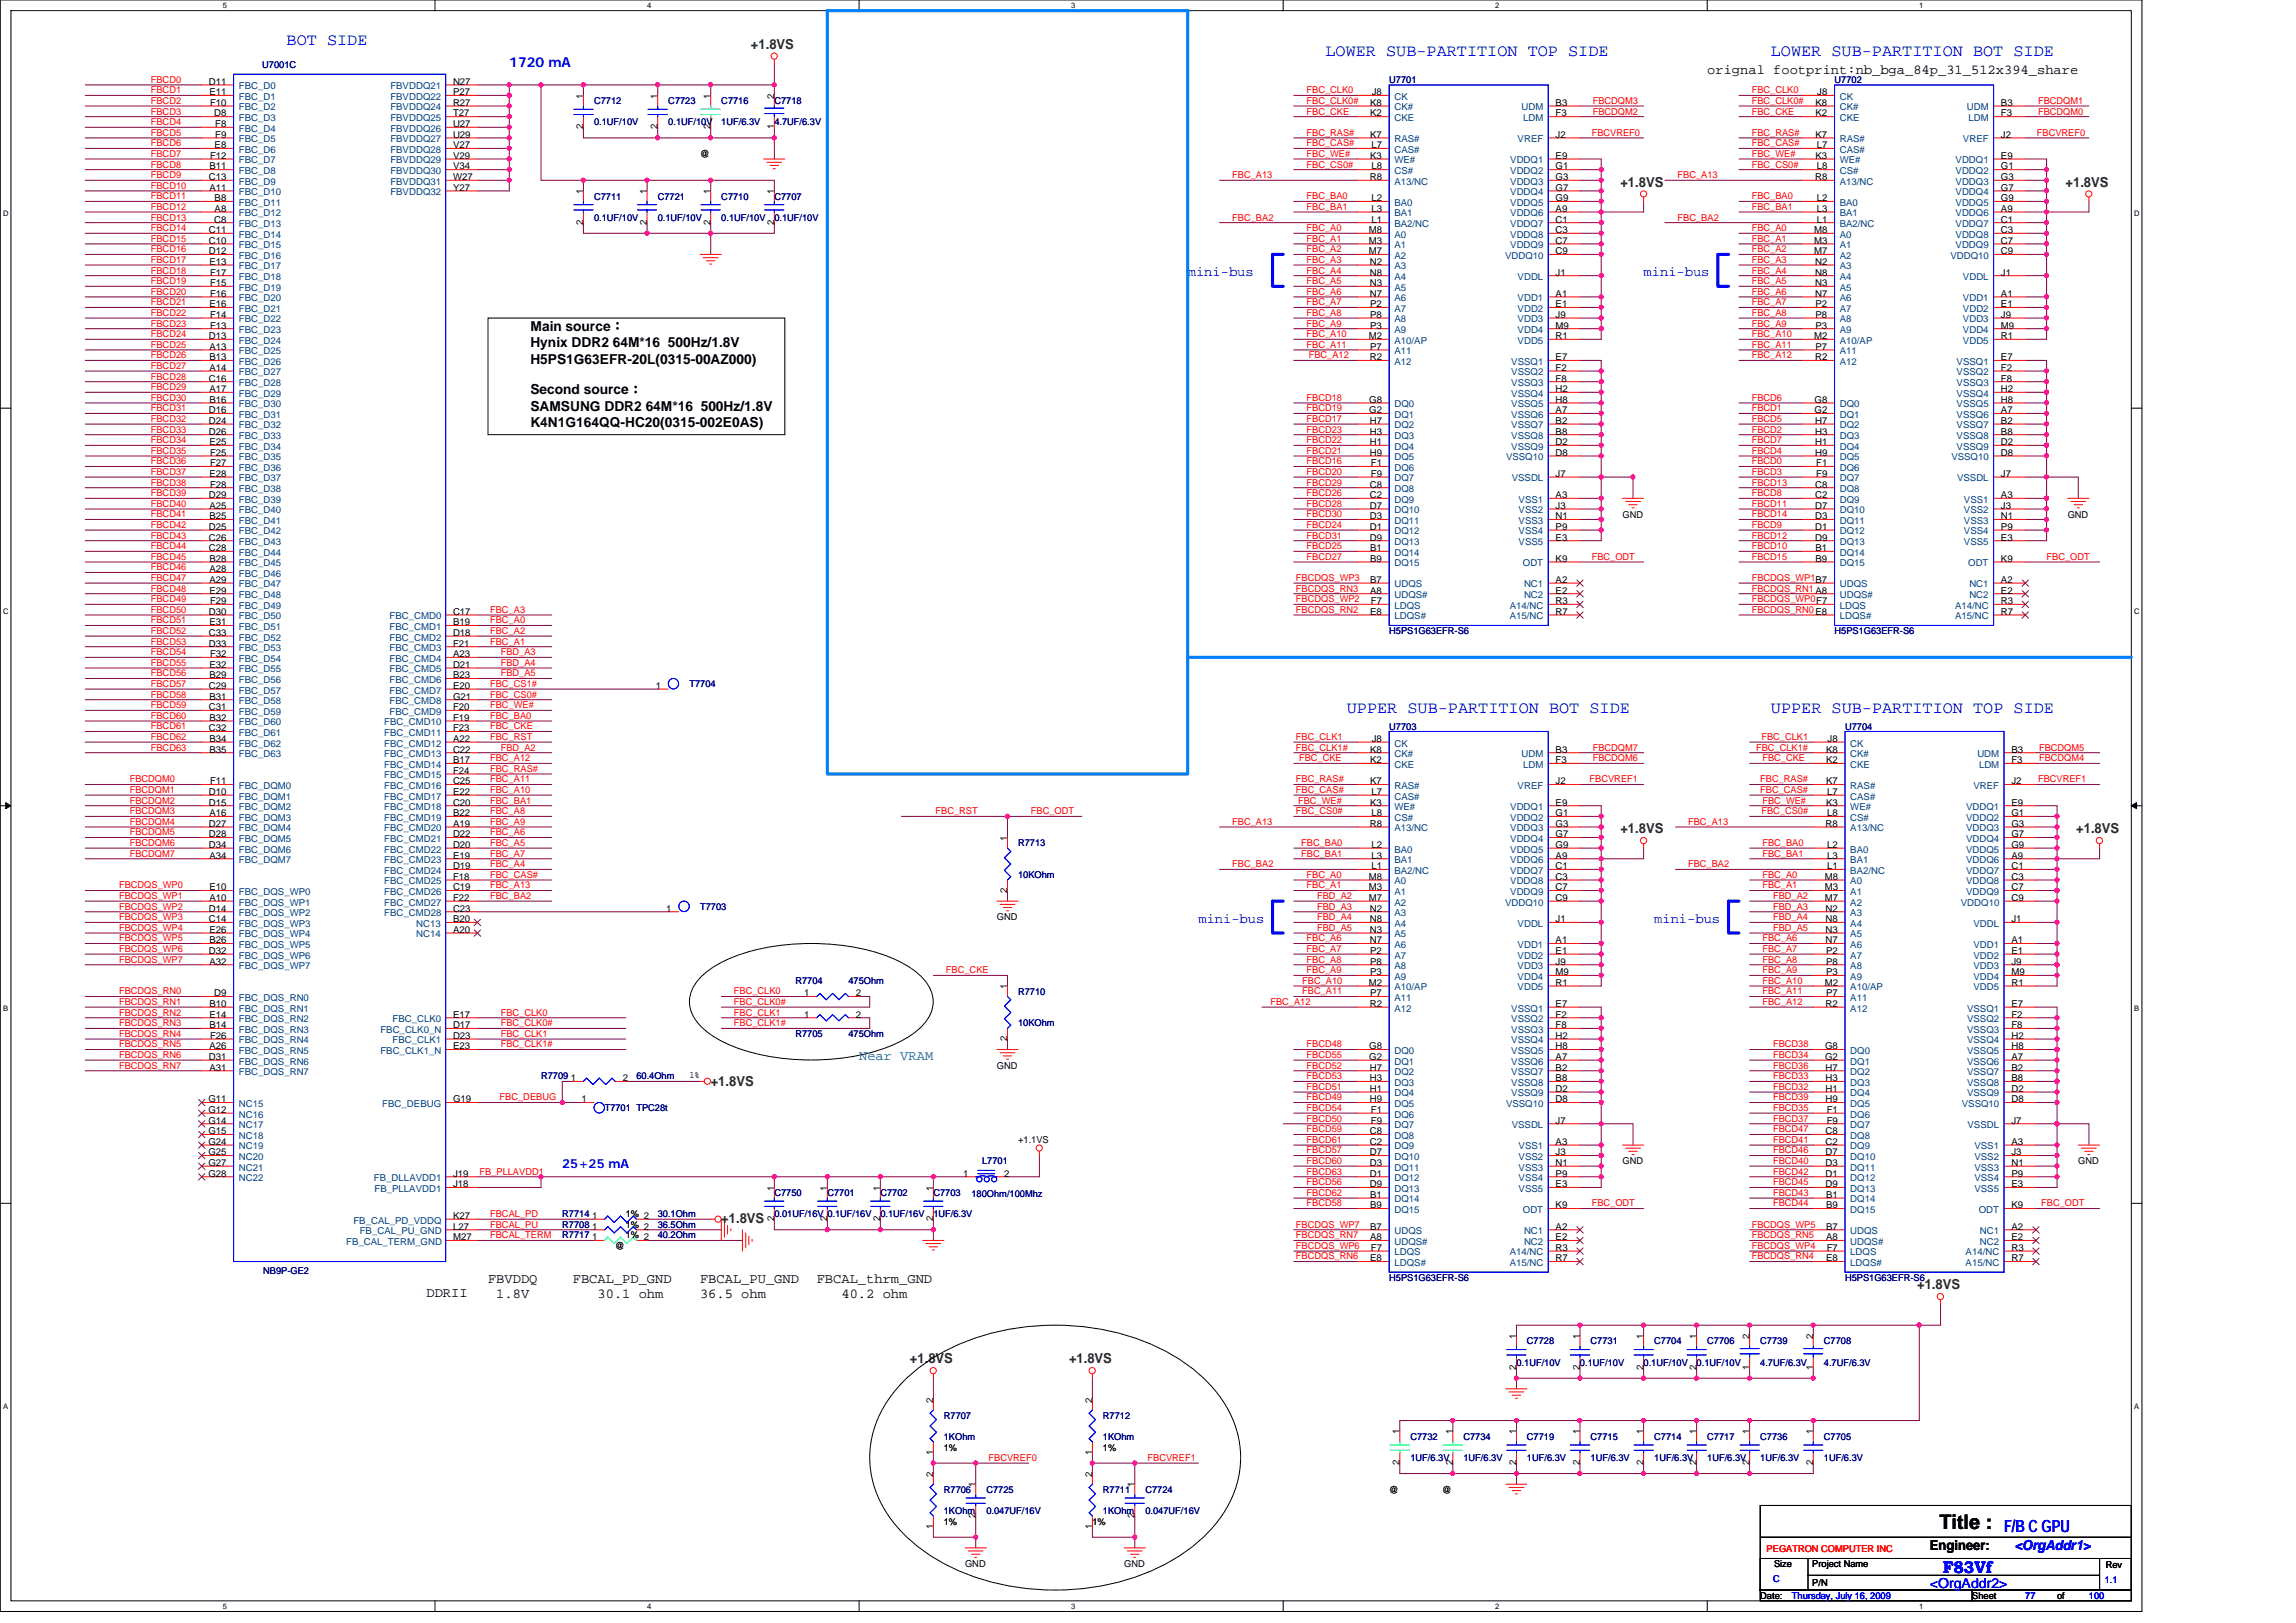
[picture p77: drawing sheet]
<svg xmlns="http://www.w3.org/2000/svg" width="297mm" height="210mm" viewBox="0 0 297 210" stroke-linecap="round" stroke-linejoin="round" font-family="sans-serif">
<defs><g id="words">
<text font-size="2.6" x="250.9" y="197.9">Title :</text>
<g font-size="2.2" fill="#00f">
<text x="37.1" y="5.9">BOT SIDE</text>
<text x="171.5" y="7.2">LOWER SUB-PARTITION TOP SIDE</text>
<text x="229.1" y="7.2">LOWER SUB-PARTITION BOT SIDE</text>
<text x="174.2" y="92.3">UPPER SUB-PARTITION BOT SIDE</text>
<text x="229.1" y="92.3">UPPER SUB-PARTITION TOP SIDE</text>
<text x="251.3" y="203.5">F83Vf</text>
<text x="259.3" y="198.2">F/B C GPU</text>
</g>
<g font-size="1.8" fill="#00f">
<text x="65.9" y="8.6">1720 mA</text>
<text x="153.7" y="35.7">mini-bus</text>
<text x="212.6" y="35.7">mini-bus</text>
<text x="155" y="119.4">mini-bus</text>
<text x="214" y="119.4">mini-bus</text>
<text x="260.6" y="200.5">&lt;OrgAddr1&gt;</text>
<text x="249.7" y="205.4">&lt;OrgAddr2&gt;</text>
</g>
<g font-size="1.8" fill="#008000">
<text x="97.2" y="6.3">+1.8VS</text>
<text x="209.6" y="24.2">+1.8VS</text>
<text x="267.2" y="24.2">+1.8VS</text>
<text x="209.6" y="107.8">+1.8VS</text>
<text x="268.6" y="107.8">+1.8VS</text>
<text x="91.9" y="140.5">+1.8VS</text>
<text x="93.3" y="158.3">+1.8VS</text>
<text x="248" y="166.8">+1.8VS</text>
<text x="117.7" y="176.4">+1.8VS</text>
<text x="138.3" y="176.4">+1.8VS</text>
</g>
<g font-size="1.8">
<text x="220.9" y="9.6">orignal footprint:nb_bga_84p_31_512x394_share</text>
<text x="68.6" y="42.8">Main source：</text>
<text x="68.6" y="44.9">Hynix DDR2 64M*16 500Hz/1.8V</text>
<text x="68.6" y="47">H5PS1G63EFR-20L(0315-00AZ000)</text>
<text x="68.6" y="51">Second source：</text>
<text x="68.6" y="53.1">SAMSUNG DDR2 64M*16 500Hz/1.8V</text>
<text x="68.6" y="55.3">K4N1G164QQ-HC20(0315-002E0AS)</text>
<text x="55.2" y="167.8">DDRII</text>
<text x="63.1" y="166">FBVDDQ</text>
<text x="64.2" y="167.9">1.8V</text>
<text x="74.1" y="166">FBCAL_PD_GND</text>
<text x="77.3" y="167.9">30.1 ohm</text>
<text x="90.6" y="166">FBCAL_PU_GND</text>
<text x="90.6" y="167.9">36.5 ohm</text>
<text x="105.7" y="166">FBCAL_thrm_GND</text>
<text x="108.9" y="167.9">40.2 ohm</text>
<text x="249.7" y="200.5">Engineer:</text>
</g>
<text font-size="1.8" fill="#008080" x="111.1" y="137.2">Near VRAM</text>
<text font-size="1.6" fill="#00f" x="72.7" y="151.1">25+25 mA</text>
<g font-size="1.2" fill="#f00">
<text x="19.5" y="10.7">FBCD0</text>
<text x="19.5" y="12.1">FBCD1</text>
<text x="19.5" y="13.4">FBCD2</text>
<text x="19.5" y="14.8">FBCD3</text>
<text x="19.5" y="16.2">FBCD4</text>
<text x="19.5" y="17.6">FBCD5</text>
<text x="169" y="13.4">FBC_CLK0#</text>
<text x="169" y="12.1">FBC_CLK0</text>
<text x="169" y="17.6">FBC_RAS#</text>
<text x="169" y="14.8">FBC_CKE</text>
<text x="205.9" y="17.6">FBCVREF0</text>
<text x="206.1" y="14.8">FBCDQM2</text>
<text x="206.1" y="13.4">FBCDQM3</text>
<text x="226.6" y="14.8">FBC_CKE</text>
<text x="226.6" y="17.6">FBC_RAS#</text>
<text x="226.6" y="12.1">FBC_CLK0</text>
<text x="226.6" y="13.4">FBC_CLK0#</text>
<text x="263.5" y="17.6">FBCVREF0</text>
<text x="263.7" y="13.4">FBCDQM1</text>
<text x="263.7" y="14.8">FBCDQM0</text>
<text x="19.5" y="18.9">FBCD6</text>
<text x="19.5" y="20.3">FBCD7</text>
<text x="19.5" y="21.7">FBCD8</text>
<text x="19.5" y="23.1">FBCD9</text>
<text x="159.4" y="23.1">FBC_A13</text>
<text x="169" y="20.3">FBC_WE#</text>
<text x="169" y="21.7">FBC_CS0#</text>
<text x="169" y="18.9">FBC_CAS#</text>
<text x="217" y="23.1">FBC_A13</text>
<text x="226.6" y="21.7">FBC_CS0#</text>
<text x="226.6" y="20.3">FBC_WE#</text>
<text x="226.6" y="18.9">FBC_CAS#</text>
<text x="19.5" y="24.4">FBCD10</text>
<text x="19.5" y="25.8">FBCD11</text>
<text x="19.5" y="27.2">FBCD12</text>
<text x="19.5" y="28.5">FBCD13</text>
<text x="19.5" y="29.9">FBCD14</text>
<text x="159.4" y="28.5">FBC_BA2</text>
<text x="169" y="25.8">FBC_BA0</text>
<text x="169" y="29.9">FBC_A0</text>
<text x="169" y="27.2">FBC_BA1</text>
<text x="217" y="28.5">FBC_BA2</text>
<text x="226.6" y="25.8">FBC_BA0</text>
<text x="226.6" y="29.9">FBC_A0</text>
<text x="226.6" y="27.2">FBC_BA1</text>
<text x="19.5" y="31.3">FBCD15</text>
<text x="19.5" y="32.6">FBCD16</text>
<text x="19.5" y="34">FBCD17</text>
<text x="19.5" y="35.4">FBCD18</text>
<text x="169" y="35.4">FBC_A4</text>
<text x="169" y="31.3">FBC_A1</text>
<text x="169" y="32.6">FBC_A2</text>
<text x="169" y="34">FBC_A3</text>
<text x="226.6" y="35.4">FBC_A4</text>
<text x="226.6" y="34">FBC_A3</text>
<text x="226.6" y="32.6">FBC_A2</text>
<text x="226.6" y="31.3">FBC_A1</text>
<text x="19.5" y="36.8">FBCD19</text>
<text x="19.5" y="38.1">FBCD20</text>
<text x="19.5" y="39.5">FBCD21</text>
<text x="19.5" y="40.9">FBCD22</text>
<text x="169" y="36.8">FBC_A5</text>
<text x="169" y="39.5">FBC_A7</text>
<text x="169" y="38.1">FBC_A6</text>
<text x="169" y="40.9">FBC_A8</text>
<text x="226.6" y="39.5">FBC_A7</text>
<text x="226.6" y="36.8">FBC_A5</text>
<text x="226.6" y="40.9">FBC_A8</text>
<text x="226.6" y="38.1">FBC_A6</text>
<text x="19.5" y="42.2">FBCD23</text>
<text x="19.5" y="43.6">FBCD24</text>
<text x="19.5" y="45">FBCD25</text>
<text x="19.5" y="46.4">FBCD26</text>
<text x="19.5" y="47.7">FBCD27</text>
<text x="169" y="42.2">FBC_A9</text>
<text x="169" y="45">FBC_A11</text>
<text x="169" y="43.6">FBC_A10</text>
<text x="169.3" y="46.4">FBC_A12</text>
<text x="226.6" y="45">FBC_A11</text>
<text x="226.6" y="46.4">FBC_A12</text>
<text x="226.6" y="43.6">FBC_A10</text>
<text x="226.6" y="42.2">FBC_A9</text>
<text x="19.5" y="49.1">FBCD28</text>
<text x="19.5" y="50.5">FBCD29</text>
<text x="19.5" y="51.9">FBCD30</text>
<text x="19.5" y="53.2">FBCD31</text>
<text x="169" y="53.2">FBCD19</text>
<text x="169" y="51.9">FBCD18</text>
<text x="226.6" y="53.2">FBCD1</text>
<text x="226.6" y="51.9">FBCD6</text>
<text x="19.5" y="54.6">FBCD32</text>
<text x="19.5" y="56">FBCD33</text>
<text x="19.5" y="57.3">FBCD34</text>
<text x="19.5" y="58.7">FBCD35</text>
<text x="169" y="56">FBCD23</text>
<text x="169" y="54.6">FBCD17</text>
<text x="169" y="57.3">FBCD22</text>
<text x="169" y="58.7">FBCD21</text>
<text x="226.6" y="56">FBCD2</text>
<text x="226.6" y="54.6">FBCD5</text>
<text x="226.6" y="57.3">FBCD7</text>
<text x="226.6" y="58.7">FBCD4</text>
<text x="19.5" y="60.1">FBCD36</text>
<text x="19.5" y="61.4">FBCD37</text>
<text x="19.5" y="62.8">FBCD38</text>
<text x="19.5" y="64.2">FBCD39</text>
<text x="19.5" y="65.6">FBCD40</text>
<text x="169" y="64.2">FBCD26</text>
<text x="169" y="65.6">FBCD28</text>
<text x="169" y="62.8">FBCD29</text>
<text x="169" y="60.1">FBCD16</text>
<text x="169" y="61.4">FBCD20</text>
<text x="226.6" y="65.6">FBCD11</text>
<text x="226.6" y="62.8">FBCD13</text>
<text x="226.6" y="64.2">FBCD8</text>
<text x="226.6" y="60.1">FBCD0</text>
<text x="226.6" y="61.4">FBCD3</text>
<text x="19.5" y="66.9">FBCD41</text>
<text x="19.5" y="68.3">FBCD42</text>
<text x="19.5" y="69.7">FBCD43</text>
<text x="19.5" y="71.1">FBCD44</text>
<text x="169" y="66.9">FBCD30</text>
<text x="169" y="71.1">FBCD25</text>
<text x="169" y="68.3">FBCD24</text>
<text x="169" y="69.7">FBCD31</text>
<text x="226.6" y="69.7">FBCD12</text>
<text x="226.6" y="71.1">FBCD10</text>
<text x="226.6" y="66.9">FBCD14</text>
<text x="226.6" y="68.3">FBCD9</text>
<text x="19.5" y="72.4">FBCD45</text>
<text x="19.5" y="73.8">FBCD46</text>
<text x="19.5" y="75.2">FBCD47</text>
<text x="19.5" y="76.5">FBCD48</text>
<text x="19.5" y="77.9">FBCD49</text>
<text x="167.7" y="75.2">FBCDQS_WP3</text>
<text x="167.7" y="77.9">FBCDQS_WP2</text>
<text x="167.7" y="76.5">FBCDQS_RN3</text>
<text x="169" y="72.4">FBCD27</text>
<text x="205.9" y="72.4">FBC_ODT</text>
<text x="226.6" y="72.4">FBCD15</text>
<text x="226.6" y="77.9">FBCDQS_WP0F7</text>
<text x="226.6" y="75.2">FBCDQS_WP1B7</text>
<text x="226.6" y="76.5">FBCDQS_RN1A8</text>
<text x="264.8" y="72.4">FBC_ODT</text>
<text x="19.5" y="79.3">FBCD50</text>
<text x="19.5" y="80.6">FBCD51</text>
<text x="19.5" y="82">FBCD52</text>
<text x="19.5" y="83.4">FBCD53</text>
<text x="63.4" y="80.6">FBC_A0</text>
<text x="63.4" y="82">FBC_A2</text>
<text x="63.4" y="83.4">FBC_A1</text>
<text x="63.4" y="79.3">FBC_A3</text>
<text x="167.7" y="79.3">FBCDQS_RN2</text>
<text x="226.6" y="79.3">FBCDQS_RN0E8</text>
<text x="19.5" y="84.8">FBCD54</text>
<text x="19.5" y="86.1">FBCD55</text>
<text x="19.5" y="87.5">FBCD56</text>
<text x="19.5" y="88.9">FBCD57</text>
<text x="63.4" y="88.9">FBC_CS1#</text>
<text x="64.8" y="84.8">FBD_A3</text>
<text x="64.8" y="87.5">FBD_A5</text>
<text x="64.8" y="86.1">FBD_A4</text>
<text x="19.5" y="90.3">FBCD58</text>
<text x="19.5" y="91.6">FBCD59</text>
<text x="19.5" y="93">FBCD60</text>
<text x="19.5" y="94.4">FBCD61</text>
<text x="19.5" y="95.7">FBCD62</text>
<text x="63.4" y="95.7">FBC_RST</text>
<text x="63.4" y="90.3">FBC_CS0#</text>
<text x="63.4" y="91.6">FBC_WE#</text>
<text x="63.4" y="93">FBC_BA0</text>
<text x="63.4" y="94.4">FBC_CKE</text>
<text x="167.7" y="95.7">FBC_CLK1</text>
<text x="227.9" y="95.7">FBC_CLK1</text>
<text x="16.8" y="101.2">FBCDQM0</text>
<text x="19.5" y="97.1">FBCD63</text>
<text x="63.4" y="99.9">FBC_RAS#</text>
<text x="63.4" y="101.2">FBC_A11</text>
<text x="63.4" y="98.5">FBC_A12</text>
<text x="64.8" y="97.1">FBD_A2</text>
<text x="167.7" y="101.2">FBC_RAS#</text>
<text x="167.7" y="97.1">FBC_CLK1#</text>
<text x="168.1" y="98.5">FBC_CKE</text>
<text x="205.7" y="101.2">FBCVREF1</text>
<text x="206.1" y="97.1">FBCDQM7</text>
<text x="206.1" y="98.5">FBCDQM6</text>
<text x="227.2" y="97.1">FBC_CLK1#</text>
<text x="227.7" y="101.2">FBC_RAS#</text>
<text x="228" y="98.5">FBC_CKE</text>
<text x="263.7" y="101.2">FBCVREF1</text>
<text x="263.8" y="97.1">FBCDQM5</text>
<text x="263.8" y="98.5">FBCDQM4</text>
<text x="16.8" y="102.6">FBCDQM1</text>
<text x="16.8" y="104">FBCDQM2</text>
<text x="16.8" y="105.3">FBCDQM3</text>
<text x="16.8" y="106.7">FBCDQM4</text>
<text x="63.4" y="105.3">FBC_A8</text>
<text x="63.4" y="106.7">FBC_A9</text>
<text x="63.4" y="102.6">FBC_A10</text>
<text x="63.4" y="104">FBC_BA1</text>
<text x="121" y="105.3">FBC_RST</text>
<text x="133.4" y="105.3">FBC_ODT</text>
<text x="159.4" y="106.7">FBC_A13</text>
<text x="167.7" y="105.3">FBC_CS0#</text>
<text x="167.7" y="102.6">FBC_CAS#</text>
<text x="167.9" y="104">FBC_WE#</text>
<text x="218.4" y="106.7">FBC_A13</text>
<text x="227.7" y="102.6">FBC_CAS#</text>
<text x="227.9" y="105.3">FBC_CS0#</text>
<text x="228" y="104">FBC_WE#</text>
<text x="16.8" y="108.1">FBCDQM5</text>
<text x="16.8" y="109.5">FBCDQM6</text>
<text x="16.8" y="110.8">FBCDQM7</text>
<text x="63.4" y="113.6">FBC_CAS#</text>
<text x="63.4" y="108.1">FBC_A6</text>
<text x="63.4" y="112.2">FBC_A4</text>
<text x="63.4" y="110.8">FBC_A7</text>
<text x="63.4" y="109.5">FBC_A5</text>
<text x="159.4" y="112.2">FBC_BA2</text>
<text x="168.3" y="109.5">FBC_BA0</text>
<text x="168.3" y="110.8">FBC_BA1</text>
<text x="169" y="113.6">FBC_A0</text>
<text x="218.4" y="112.2">FBC_BA2</text>
<text x="228" y="113.6">FBC_A0</text>
<text x="228" y="109.5">FBC_BA0</text>
<text x="228" y="110.8">FBC_BA1</text>
<text x="15.4" y="114.9">FBCDQS_WP0</text>
<text x="15.4" y="116.3">FBCDQS_WP1</text>
<text x="15.4" y="117.7">FBCDQS_WP2</text>
<text x="15.4" y="119.1">FBCDQS_WP3</text>
<text x="63.4" y="116.3">FBC_BA2</text>
<text x="63.4" y="114.9">FBC_A13</text>
<text x="169" y="114.9">FBC_A1</text>
<text x="170.4" y="116.3">FBD_A2</text>
<text x="170.4" y="117.7">FBD_A3</text>
<text x="170.4" y="119.1">FBD_A4</text>
<text x="228" y="114.9">FBC_A1</text>
<text x="229.4" y="119.1">FBD_A4</text>
<text x="229.4" y="117.7">FBD_A3</text>
<text x="229.4" y="116.3">FBD_A2</text>
<text x="15.4" y="120.4">FBCDQS_WP4</text>
<text x="15.4" y="121.8">FBCDQS_WP5</text>
<text x="15.4" y="123.2">FBCDQS_WP6</text>
<text x="15.4" y="124.5">FBCDQS_WP7</text>
<text x="122.4" y="125.9">FBC_CKE</text>
<text x="169" y="123.2">FBC_A7</text>
<text x="169" y="124.5">FBC_A8</text>
<text x="169" y="125.9">FBC_A9</text>
<text x="169" y="121.8">FBC_A6</text>
<text x="170.4" y="120.4">FBD_A5</text>
<text x="228" y="123.2">FBC_A7</text>
<text x="228" y="124.5">FBC_A8</text>
<text x="228" y="121.8">FBC_A6</text>
<text x="228" y="125.9">FBC_A9</text>
<text x="229.4" y="120.4">FBD_A5</text>
<text x="15.4" y="128.7">FBCDQS_RN0</text>
<text x="15.4" y="130">FBCDQS_RN1</text>
<text x="15.4" y="131.4">FBCDQS_RN2</text>
<text x="64.8" y="131.4">FBC_CLK0</text>
<text x="95" y="128.7">FBC_CLK0</text>
<text x="95" y="130">FBC_CLK0#</text>
<text x="95" y="131.4">FBC_CLK1</text>
<text x="164.4" y="130">FBC_A12</text>
<text x="168.5" y="128.7">FBC_A11</text>
<text x="168.5" y="127.3">FBC_A10</text>
<text x="228" y="128.7">FBC_A11</text>
<text x="228" y="130">FBC_A12</text>
<text x="228" y="127.3">FBC_A10</text>
<text x="15.4" y="132.8">FBCDQS_RN3</text>
<text x="15.4" y="134.2">FBCDQS_RN4</text>
<text x="15.4" y="135.5">FBCDQS_RN5</text>
<text x="15.4" y="136.9">FBCDQS_RN6</text>
<text x="64.8" y="132.8">FBC_CLK0#</text>
<text x="64.8" y="134.2">FBC_CLK1</text>
<text x="64.8" y="135.5">FBC_CLK1#</text>
<text x="95" y="132.8">FBC_CLK1#</text>
<text x="169" y="135.5">FBCD48</text>
<text x="169" y="136.9">FBCD55</text>
<text x="229.4" y="136.9">FBCD34</text>
<text x="229.4" y="135.5">FBCD38</text>
<text x="15.4" y="138.3">FBCDQS_RN7</text>
<text x="64.6" y="142.4">FBC_DEBUG</text>
<text x="169" y="139.6">FBCD53</text>
<text x="169" y="143.7">FBCD54</text>
<text x="169" y="142.4">FBCD49</text>
<text x="169" y="138.3">FBCD52</text>
<text x="169" y="141">FBCD51</text>
<text x="229.4" y="141">FBCD32</text>
<text x="229.4" y="139.6">FBCD33</text>
<text x="229.4" y="142.4">FBCD39</text>
<text x="229.4" y="143.7">FBCD35</text>
<text x="229.4" y="138.3">FBCD36</text>
<text x="169" y="145.1">FBCD50</text>
<text x="169" y="147.9">FBCD61</text>
<text x="169" y="149.2">FBCD57</text>
<text x="169" y="146.5">FBCD59</text>
<text x="229.4" y="145.1">FBCD37</text>
<text x="229.4" y="147.9">FBCD41</text>
<text x="229.4" y="149.2">FBCD46</text>
<text x="229.4" y="146.5">FBCD47</text>
<text x="62" y="152">FB_PLLAVDD1</text>
<text x="169" y="153.4">FBCD56</text>
<text x="169" y="150.6">FBCD60</text>
<text x="169" y="154.7">FBCD62</text>
<text x="169" y="152">FBCD63</text>
<text x="229.4" y="152">FBCD42</text>
<text x="229.4" y="153.4">FBCD45</text>
<text x="229.4" y="154.7">FBCD43</text>
<text x="229.4" y="150.6">FBCD40</text>
<text x="63.4" y="157.5">FBCAL_PD</text>
<text x="63.4" y="158.8">FBCAL_PU</text>
<text x="63.4" y="160.2">FBCAL_TERM</text>
<text x="167.7" y="158.8">FBCDQS_WP7</text>
<text x="167.7" y="160.2">FBCDQS_RN7</text>
<text x="167.7" y="161.6">FBCDQS_WP6</text>
<text x="169" y="156.1">FBCD58</text>
<text x="205.9" y="156.1">FBC_ODT</text>
<text x="226.6" y="161.6">FBCDQS_WP4</text>
<text x="226.6" y="158.8">FBCDQS_WP5</text>
<text x="226.6" y="160.2">FBCDQS_RN5</text>
<text x="229.4" y="156.1">FBCD44</text>
<text x="264.1" y="156.1">FBC_ODT</text>
<text x="167.7" y="162.9">FBCDQS_RN6</text>
<text x="226.6" y="162.9">FBCDQS_RN4</text>
<text x="127.9" y="189">FBCVREF0</text>
<text x="148.5" y="189">FBCVREF1</text>
<text x="228.6" y="200.8">PEGATRON COMPUTER INC</text>
</g>
<g font-size="1.2">
<text x="27" y="11">D11</text>
<text x="58.6" y="11">N27</text>
<text x="27.1" y="12.3">E11</text>
<text x="27.2" y="13.7">F10</text>
<text x="27.7" y="15.1">D8</text>
<text x="27.9" y="16.4">F8</text>
<text x="27.9" y="17.8">F9</text>
<text x="58.6" y="12.3">P27</text>
<text x="58.6" y="13.7">R27</text>
<text x="58.6" y="15.1">T27</text>
<text x="58.6" y="16.4">U27</text>
<text x="58.6" y="17.8">U29</text>
<text x="75.5" y="16.7" transform="rotate(-90 75.5 16.7)">2</text>
<text x="75.5" y="12.8" transform="rotate(-90 75.5 12.8)">1</text>
<text x="85.1" y="16.7" transform="rotate(-90 85.1 16.7)">2</text>
<text x="85.1" y="12.8" transform="rotate(-90 85.1 12.8)">1</text>
<text x="91.9" y="16.7" transform="rotate(-90 91.9 16.7)">2</text>
<text x="91.9" y="12.8" transform="rotate(-90 91.9 12.8)">1</text>
<text x="100.2" y="16.7" transform="rotate(-90 100.2 16.7)">1</text>
<text x="100.2" y="12.8" transform="rotate(-90 100.2 12.8)">2</text>
<text x="177.3" y="15.1">K2</text>
<text x="177.3" y="17.8">K7</text>
<text x="177.3" y="13.7">K8</text>
<text x="177.5" y="12.3">J8</text>
<text x="201.2" y="17.8">J2</text>
<text x="201.2" y="15.1">F3</text>
<text x="201.2" y="13.7">B3</text>
<text x="234.9" y="15.1">K2</text>
<text x="234.9" y="17.8">K7</text>
<text x="234.9" y="13.7">K8</text>
<text x="235.1" y="12.3">J8</text>
<text x="258.9" y="15.1">F3</text>
<text x="258.9" y="13.7">B3</text>
<text x="258.9" y="17.8">J2</text>
<text x="27" y="23.3">C13</text>
<text x="27.1" y="21.9">B11</text>
<text x="27.2" y="20.6">F12</text>
<text x="27.8" y="19.2">E8</text>
<text x="58.6" y="19.2">V27</text>
<text x="58.6" y="20.6">V29</text>
<text x="58.6" y="21.9">V34</text>
<text x="58.6" y="23.3">W27</text>
<text x="90.6" y="20.3">@</text>
<text x="177.2" y="23.3">R8</text>
<text x="177.3" y="20.6">K3</text>
<text x="177.4" y="19.2">L7</text>
<text x="177.4" y="21.9">L8</text>
<text x="201.2" y="20.6">E9</text>
<text x="201.2" y="21.9">G1</text>
<text x="201.2" y="23.3">G3</text>
<text x="234.8" y="23.3">R8</text>
<text x="234.9" y="20.6">K3</text>
<text x="235" y="19.2">L7</text>
<text x="235" y="21.9">L8</text>
<text x="258.9" y="20.6">E9</text>
<text x="258.9" y="21.9">G1</text>
<text x="258.9" y="23.3">G3</text>
<text x="27.1" y="24.7">A11</text>
<text x="27.7" y="28.8">C8</text>
<text x="27.8" y="26">B8</text>
<text x="27.8" y="27.4">A8</text>
<text x="58.6" y="24.7">Y27</text>
<text x="75.5" y="29.1" transform="rotate(-90 75.5 29.1)">2</text>
<text x="75.5" y="25.1" transform="rotate(-90 75.5 25.1)">1</text>
<text x="83.7" y="29.1" transform="rotate(-90 83.7 29.1)">2</text>
<text x="83.7" y="25.1" transform="rotate(-90 83.7 25.1)">1</text>
<text x="91.9" y="29.1" transform="rotate(-90 91.9 29.1)">2</text>
<text x="91.9" y="25.1" transform="rotate(-90 91.9 25.1)">1</text>
<text x="100.2" y="29.1" transform="rotate(-90 100.2 29.1)">2</text>
<text x="100.2" y="25.1" transform="rotate(-90 100.2 25.1)">1</text>
<text x="177.4" y="28.8">L1</text>
<text x="177.4" y="26">L2</text>
<text x="177.4" y="27.4">L3</text>
<text x="201.2" y="27.4">A9</text>
<text x="201.2" y="28.8">C1</text>
<text x="201.2" y="24.7">G7</text>
<text x="201.2" y="26">G9</text>
<text x="235" y="28.8">L1</text>
<text x="235" y="26">L2</text>
<text x="235" y="27.4">L3</text>
<text x="258.9" y="27.4">A9</text>
<text x="258.9" y="28.8">C1</text>
<text x="258.9" y="24.7">G7</text>
<text x="258.9" y="26">G9</text>
<text x="27" y="30.2">C11</text>
<text x="27" y="31.5">C10</text>
<text x="27" y="32.9">D12</text>
<text x="27.1" y="34.3">E13</text>
<text x="27.2" y="35.6">F17</text>
<text x="177.1" y="31.5">M3</text>
<text x="177.1" y="32.9">M7</text>
<text x="177.1" y="30.2">M8</text>
<text x="177.2" y="34.3">N2</text>
<text x="177.2" y="35.6">N8</text>
<text x="201.2" y="35.6">J1</text>
<text x="201.2" y="30.2">C3</text>
<text x="201.2" y="31.5">C7</text>
<text x="201.2" y="32.9">C9</text>
<text x="234.7" y="31.5">M3</text>
<text x="234.7" y="32.9">M7</text>
<text x="234.7" y="30.2">M8</text>
<text x="234.8" y="34.3">N2</text>
<text x="234.8" y="35.6">N8</text>
<text x="258.9" y="30.2">C3</text>
<text x="258.9" y="31.5">C7</text>
<text x="258.9" y="32.9">C9</text>
<text x="258.9" y="35.6">J1</text>
<text x="27.1" y="39.8">E16</text>
<text x="27.2" y="37">F15</text>
<text x="27.2" y="38.4">F16</text>
<text x="27.2" y="41.1">F14</text>
<text x="177.2" y="37">N3</text>
<text x="177.2" y="38.4">N7</text>
<text x="177.3" y="39.8">P2</text>
<text x="177.3" y="41.1">P8</text>
<text x="201.2" y="38.4">A1</text>
<text x="201.2" y="39.8">E1</text>
<text x="201.2" y="41.1">J9</text>
<text x="234.8" y="37">N3</text>
<text x="234.8" y="38.4">N7</text>
<text x="234.9" y="39.8">P2</text>
<text x="234.9" y="41.1">P8</text>
<text x="258.9" y="38.4">A1</text>
<text x="258.9" y="39.8">E1</text>
<text x="258.9" y="41.1">J9</text>
<text x="27" y="43.9">D13</text>
<text x="27.1" y="45.3">A13</text>
<text x="27.1" y="46.6">B13</text>
<text x="27.1" y="48">A14</text>
<text x="27.2" y="42.5">F13</text>
<text x="177.1" y="43.9">M2</text>
<text x="177.2" y="46.6">R2</text>
<text x="177.3" y="42.5">P3</text>
<text x="177.3" y="45.3">P7</text>
<text x="201.2" y="42.5">M9</text>
<text x="201.2" y="43.9">R1</text>
<text x="201.2" y="46.6">E7</text>
<text x="201.2" y="48">F2</text>
<text x="234.7" y="43.9">M2</text>
<text x="234.8" y="46.6">R2</text>
<text x="234.9" y="42.5">P3</text>
<text x="234.9" y="45.3">P7</text>
<text x="258.9" y="46.6">E7</text>
<text x="258.9" y="48">F2</text>
<text x="258.9" y="42.5">M9</text>
<text x="258.9" y="43.9">R1</text>
<text x="27" y="49.4">C16</text>
<text x="27" y="53.5">D16</text>
<text x="27.1" y="50.7">A17</text>
<text x="27.1" y="52.1">B16</text>
<text x="177.1" y="53.5">G2</text>
<text x="177.1" y="52.1">G8</text>
<text x="201.2" y="49.4">F8</text>
<text x="201.2" y="50.7">H2</text>
<text x="201.2" y="52.1">H8</text>
<text x="201.2" y="53.5">A7</text>
<text x="234.8" y="53.5">G2</text>
<text x="234.8" y="52.1">G8</text>
<text x="258.9" y="49.4">F8</text>
<text x="258.9" y="50.7">H2</text>
<text x="258.9" y="52.1">H8</text>
<text x="258.9" y="53.5">A7</text>
<text x="27" y="54.8">D24</text>
<text x="27" y="56.2">D26</text>
<text x="27.1" y="57.6">E25</text>
<text x="27.2" y="59">F25</text>
<text x="177.2" y="57.6">H1</text>
<text x="177.2" y="56.2">H3</text>
<text x="177.2" y="54.8">H7</text>
<text x="177.2" y="59">H9</text>
<text x="201.2" y="59">D8</text>
<text x="201.2" y="54.8">B2</text>
<text x="201.2" y="56.2">B8</text>
<text x="201.2" y="57.6">D2</text>
<text x="234.8" y="57.6">H1</text>
<text x="234.8" y="56.2">H3</text>
<text x="234.8" y="54.8">H7</text>
<text x="234.8" y="59">H9</text>
<text x="258.9" y="59">D8</text>
<text x="258.9" y="54.8">B2</text>
<text x="258.9" y="56.2">B8</text>
<text x="258.9" y="57.6">D2</text>
<text x="27" y="64.5">D29</text>
<text x="27.1" y="61.7">E28</text>
<text x="27.1" y="65.8">A25</text>
<text x="27.2" y="60.3">F27</text>
<text x="27.2" y="63.1">F28</text>
<text x="177.2" y="64.5">C2</text>
<text x="177.2" y="63.1">C8</text>
<text x="177.2" y="65.8">D7</text>
<text x="177.4" y="60.3">F1</text>
<text x="177.4" y="61.7">F9</text>
<text x="201.2" y="61.7">J7</text>
<text x="201.2" y="64.5">A3</text>
<text x="201.2" y="65.8">J3</text>
<text x="234.8" y="64.5">C2</text>
<text x="234.8" y="63.1">C8</text>
<text x="234.8" y="65.8">D7</text>
<text x="235" y="60.3">F1</text>
<text x="235" y="61.7">F9</text>
<text x="258.9" y="61.7">J7</text>
<text x="258.9" y="64.5">A3</text>
<text x="258.9" y="65.8">J3</text>
<text x="27" y="68.6">D25</text>
<text x="27" y="69.9">C26</text>
<text x="27" y="71.3">C28</text>
<text x="27.1" y="67.2">B25</text>
<text x="177.2" y="68.6">D1</text>
<text x="177.2" y="67.2">D3</text>
<text x="177.2" y="69.9">D9</text>
<text x="177.3" y="71.3">B1</text>
<text x="201.2" y="69.9">E3</text>
<text x="201.2" y="67.2">N1</text>
<text x="201.2" y="68.6">P9</text>
<text x="209.9" y="67">GND</text>
<text x="234.8" y="68.6">D1</text>
<text x="234.8" y="67.2">D3</text>
<text x="234.8" y="69.9">D9</text>
<text x="234.9" y="71.3">B1</text>
<text x="258.9" y="69.9">E3</text>
<text x="258.9" y="67.2">N1</text>
<text x="258.9" y="68.6">P9</text>
<text x="267.5" y="67">GND</text>
<text x="27.1" y="72.7">B28</text>
<text x="27.1" y="74">A28</text>
<text x="27.1" y="75.4">A29</text>
<text x="27.1" y="76.8">E29</text>
<text x="177.3" y="72.7">B9</text>
<text x="177.3" y="75.4">B7</text>
<text x="177.3" y="76.8">A8</text>
<text x="201.2" y="75.4">A2</text>
<text x="201.2" y="76.8">E2</text>
<text x="201.2" y="72.7">K9</text>
<text x="234.9" y="72.7">B9</text>
<text x="258.9" y="75.4">A2</text>
<text x="258.9" y="76.8">E2</text>
<text x="258.9" y="72.7">K9</text>
<text x="27" y="79.5">D30</text>
<text x="27" y="82.3">C33</text>
<text x="27" y="83.7">D33</text>
<text x="27.1" y="80.9">E31</text>
<text x="27.2" y="78.2">F29</text>
<text x="58.6" y="79.5">C17</text>
<text x="58.6" y="80.9">B19</text>
<text x="58.6" y="82.3">D18</text>
<text x="58.6" y="83.7">F21</text>
<text x="177.3" y="79.5">E8</text>
<text x="177.4" y="78.2">F7</text>
<text x="201.2" y="78.2">R3</text>
<text x="201.2" y="79.5">R7</text>
<text x="258.9" y="78.2">R3</text>
<text x="258.9" y="79.5">R7</text>
<text x="27" y="89.1">C29</text>
<text x="27.1" y="86.4">E32</text>
<text x="27.1" y="87.8">B29</text>
<text x="27.2" y="85">F32</text>
<text x="58.6" y="85">A23</text>
<text x="58.6" y="86.4">D21</text>
<text x="58.6" y="87.8">B23</text>
<text x="58.6" y="89.1">E20</text>
<text x="84.8" y="89.1">1</text>
<text x="27" y="91.9">C31</text>
<text x="27" y="94.6">C32</text>
<text x="27.1" y="90.5">B31</text>
<text x="27.1" y="93.3">B32</text>
<text x="27.1" y="96">B34</text>
<text x="58.6" y="90.5">G21</text>
<text x="58.6" y="91.9">F20</text>
<text x="58.6" y="93.3">F19</text>
<text x="58.6" y="94.6">F23</text>
<text x="58.6" y="96">A22</text>
<text x="177.5" y="96">J8</text>
<text x="236.4" y="96">J8</text>
<text x="27.1" y="97.4">B35</text>
<text x="27.2" y="101.5">F11</text>
<text x="58.6" y="97.4">C22</text>
<text x="58.6" y="98.7">B17</text>
<text x="58.6" y="100.1">F24</text>
<text x="58.6" y="101.5">C25</text>
<text x="177.3" y="98.7">K2</text>
<text x="177.3" y="101.5">K7</text>
<text x="177.3" y="97.4">K8</text>
<text x="201.2" y="101.5">J2</text>
<text x="201.2" y="98.7">F3</text>
<text x="201.2" y="97.4">B3</text>
<text x="236.2" y="98.7">K2</text>
<text x="236.2" y="101.5">K7</text>
<text x="236.2" y="97.4">K8</text>
<text x="260.2" y="101.5">J2</text>
<text x="260.2" y="98.7">F3</text>
<text x="260.2" y="97.4">B3</text>
<text x="27" y="102.8">D10</text>
<text x="27" y="104.2">D15</text>
<text x="27" y="107">D27</text>
<text x="27.1" y="105.6">A16</text>
<text x="58.6" y="102.8">E22</text>
<text x="58.6" y="104.2">C20</text>
<text x="58.6" y="105.6">B22</text>
<text x="58.6" y="107">A19</text>
<text x="177.2" y="107">R8</text>
<text x="177.3" y="104.2">K3</text>
<text x="177.4" y="102.8">L7</text>
<text x="177.4" y="105.6">L8</text>
<text x="201.2" y="104.2">E9</text>
<text x="201.2" y="105.6">G1</text>
<text x="201.2" y="107">G3</text>
<text x="236.2" y="107">R8</text>
<text x="236.2" y="104.2">K3</text>
<text x="236.4" y="102.8">L7</text>
<text x="236.4" y="105.6">L8</text>
<text x="260.2" y="104.2">E9</text>
<text x="260.2" y="105.6">G1</text>
<text x="260.2" y="107">G3</text>
<text x="27" y="108.3">D28</text>
<text x="27" y="109.7">D34</text>
<text x="27.1" y="111.1">A34</text>
<text x="58.6" y="108.3">D22</text>
<text x="58.6" y="109.7">D20</text>
<text x="58.6" y="111.1">E19</text>
<text x="58.6" y="112.5">D19</text>
<text x="58.6" y="113.8">F18</text>
<text x="130.3" y="108.8" transform="rotate(-90 130.3 108.8)">1</text>
<text x="177.1" y="113.8">M8</text>
<text x="177.4" y="112.5">L1</text>
<text x="177.4" y="109.7">L2</text>
<text x="177.4" y="111.1">L3</text>
<text x="201.2" y="111.1">A9</text>
<text x="201.2" y="112.5">C1</text>
<text x="201.2" y="113.8">C3</text>
<text x="201.2" y="108.3">G7</text>
<text x="201.2" y="109.7">G9</text>
<text x="236.1" y="113.8">M8</text>
<text x="236.4" y="112.5">L1</text>
<text x="236.4" y="109.7">L2</text>
<text x="236.4" y="111.1">L3</text>
<text x="260.2" y="111.1">A9</text>
<text x="260.2" y="112.5">C1</text>
<text x="260.2" y="113.8">C3</text>
<text x="260.2" y="108.3">G7</text>
<text x="260.2" y="109.7">G9</text>
<text x="27" y="117.9">D14</text>
<text x="27" y="119.3">C14</text>
<text x="27.1" y="115.2">E10</text>
<text x="27.1" y="116.6">A10</text>
<text x="58.6" y="115.2">C19</text>
<text x="58.6" y="116.6">F22</text>
<text x="58.6" y="117.9">C23</text>
<text x="58.6" y="119.3">B20</text>
<text x="86.2" y="117.9">1</text>
<text x="129" y="119.1">GND</text>
<text x="130.3" y="115.5" transform="rotate(-90 130.3 115.5)">2</text>
<text x="177.1" y="115.2">M3</text>
<text x="177.1" y="116.6">M7</text>
<text x="177.2" y="117.9">N2</text>
<text x="177.2" y="119.3">N8</text>
<text x="201.2" y="119.3">J1</text>
<text x="201.2" y="115.2">C7</text>
<text x="201.2" y="116.6">C9</text>
<text x="236.1" y="115.2">M3</text>
<text x="236.1" y="116.6">M7</text>
<text x="236.2" y="117.9">N2</text>
<text x="236.2" y="119.3">N8</text>
<text x="260.2" y="119.3">J1</text>
<text x="260.2" y="115.2">C7</text>
<text x="260.2" y="116.6">C9</text>
<text x="27" y="123.4">D32</text>
<text x="27.1" y="120.7">E26</text>
<text x="27.1" y="122">B26</text>
<text x="27.1" y="124.8">A32</text>
<text x="58.6" y="120.7">A20</text>
<text x="177.2" y="120.7">N3</text>
<text x="177.2" y="122">N7</text>
<text x="177.3" y="123.4">P2</text>
<text x="177.3" y="124.8">P8</text>
<text x="201.2" y="122">A1</text>
<text x="201.2" y="123.4">E1</text>
<text x="201.2" y="124.8">J9</text>
<text x="236.2" y="120.7">N3</text>
<text x="236.2" y="122">N7</text>
<text x="236.2" y="123.4">P2</text>
<text x="236.2" y="124.8">P8</text>
<text x="260.2" y="122">A1</text>
<text x="260.2" y="123.4">E1</text>
<text x="260.2" y="124.8">J9</text>
<text x="27.1" y="130.3">B10</text>
<text x="27.1" y="131.7">E14</text>
<text x="27.7" y="128.9">D9</text>
<text x="58.6" y="131.7">E17</text>
<text x="104" y="128.9">1</text>
<text x="104" y="131.7">1</text>
<text x="110.7" y="128.9">2</text>
<text x="110.7" y="131.7">2</text>
<text x="130.3" y="128" transform="rotate(-90 130.3 128)">1</text>
<text x="177.1" y="127.6">M2</text>
<text x="177.2" y="130.3">R2</text>
<text x="177.3" y="126.2">P3</text>
<text x="177.3" y="128.9">P7</text>
<text x="201.2" y="126.2">M9</text>
<text x="201.2" y="127.6">R1</text>
<text x="201.2" y="130.3">E7</text>
<text x="201.2" y="131.7">F2</text>
<text x="236.1" y="127.6">M2</text>
<text x="236.2" y="130.3">R2</text>
<text x="236.2" y="126.2">P3</text>
<text x="236.2" y="128.9">P7</text>
<text x="260.2" y="126.2">M9</text>
<text x="260.2" y="127.6">R1</text>
<text x="260.2" y="130.3">E7</text>
<text x="260.2" y="131.7">F2</text>
<text x="27" y="137.1">D31</text>
<text x="27.1" y="133">B14</text>
<text x="27.1" y="135.8">A26</text>
<text x="27.2" y="134.4">F26</text>
<text x="58.6" y="133">D17</text>
<text x="58.6" y="135.8">E23</text>
<text x="58.6" y="134.4">D23</text>
<text x="130.3" y="134.7" transform="rotate(-90 130.3 134.7)">2</text>
<text x="177.1" y="137.1">G2</text>
<text x="177.1" y="135.8">G8</text>
<text x="201.2" y="133">F8</text>
<text x="201.2" y="134.4">H2</text>
<text x="201.2" y="135.8">H8</text>
<text x="201.2" y="137.1">A7</text>
<text x="236.1" y="137.1">G2</text>
<text x="236.1" y="135.8">G8</text>
<text x="260.2" y="133">F8</text>
<text x="260.2" y="134.4">H2</text>
<text x="260.2" y="135.8">H8</text>
<text x="260.2" y="137.1">A7</text>
<text x="27" y="142.6">G11</text>
<text x="27" y="144">G12</text>
<text x="27.1" y="138.5">A31</text>
<text x="58.6" y="142.6">G19</text>
<text x="73.8" y="139.9">1</text>
<text x="75.2" y="142.6">1</text>
<text x="80.6" y="139.9">2</text>
<text x="89.2" y="139.5">1%</text>
<text x="129" y="138.3">GND</text>
<text x="177.2" y="141.3">H1</text>
<text x="177.2" y="139.9">H3</text>
<text x="177.2" y="138.5">H7</text>
<text x="177.2" y="142.6">H9</text>
<text x="177.4" y="144">F1</text>
<text x="201.2" y="142.6">D8</text>
<text x="201.2" y="138.5">B2</text>
<text x="201.2" y="139.9">B8</text>
<text x="201.2" y="141.3">D2</text>
<text x="236.2" y="141.3">H1</text>
<text x="236.2" y="139.9">H3</text>
<text x="236.2" y="138.5">H7</text>
<text x="236.2" y="142.6">H9</text>
<text x="236.3" y="144">F1</text>
<text x="260.2" y="142.6">D8</text>
<text x="260.2" y="138.5">B2</text>
<text x="260.2" y="139.9">B8</text>
<text x="260.2" y="141.3">D2</text>
<text x="27" y="145.4">G14</text>
<text x="27" y="146.7">G15</text>
<text x="27" y="148.1">G24</text>
<text x="27" y="149.5">G25</text>
<text x="131.7" y="147.9">+1.1VS</text>
<text x="177.2" y="148.1">C2</text>
<text x="177.2" y="146.7">C8</text>
<text x="177.2" y="149.5">D7</text>
<text x="177.4" y="145.4">F9</text>
<text x="201.2" y="145.4">J7</text>
<text x="201.2" y="148.1">A3</text>
<text x="201.2" y="149.5">J3</text>
<text x="236.2" y="148.1">C2</text>
<text x="236.2" y="146.7">C8</text>
<text x="236.2" y="149.5">D7</text>
<text x="236.3" y="145.4">F9</text>
<text x="260.2" y="145.4">J7</text>
<text x="260.2" y="148.1">A3</text>
<text x="260.2" y="149.5">J3</text>
<text x="27" y="150.9">G27</text>
<text x="27" y="152.2">G28</text>
<text x="58.6" y="153.6">J18</text>
<text x="58.6" y="152.2">J19</text>
<text x="100.2" y="154.1" transform="rotate(-90 100.2 154.1)">1</text>
<text x="107" y="154.1" transform="rotate(-90 107 154.1)">1</text>
<text x="113.9" y="154.1" transform="rotate(-90 113.9 154.1)">1</text>
<text x="120.7" y="154.1" transform="rotate(-90 120.7 154.1)">1</text>
<text x="124.6" y="152.2">1</text>
<text x="129.9" y="152.2">2</text>
<text x="177.2" y="152.2">D1</text>
<text x="177.2" y="150.9">D3</text>
<text x="177.2" y="153.6">D9</text>
<text x="177.3" y="155">B1</text>
<text x="201.2" y="153.6">E3</text>
<text x="201.2" y="150.9">N1</text>
<text x="201.2" y="152.2">P9</text>
<text x="209.9" y="150.6">GND</text>
<text x="236.2" y="152.2">D1</text>
<text x="236.2" y="150.9">D3</text>
<text x="236.2" y="153.6">D9</text>
<text x="236.2" y="155">B1</text>
<text x="260.2" y="153.6">E3</text>
<text x="260.2" y="150.9">N1</text>
<text x="260.2" y="152.2">P9</text>
<text x="268.9" y="150.6">GND</text>
<text x="58.6" y="160.5">M27</text>
<text x="58.6" y="157.7">K27</text>
<text x="58.6" y="159.1">L27</text>
<text x="76.6" y="160.5">1</text>
<text x="76.6" y="159.1">1</text>
<text x="76.6" y="157.7">1</text>
<text x="79.6" y="161.6">@</text>
<text x="81" y="160.2">1% 2</text>
<text x="81" y="158.9">1% 2</text>
<text x="81" y="157.5">1% 2</text>
<text x="100.2" y="158" transform="rotate(-90 100.2 158)">2</text>
<text x="107" y="158" transform="rotate(-90 107 158)">2</text>
<text x="113.9" y="158" transform="rotate(-90 113.9 158)">2</text>
<text x="120.7" y="158" transform="rotate(-90 120.7 158)">2</text>
<text x="177.3" y="156.3">B9</text>
<text x="177.3" y="159.1">B7</text>
<text x="177.3" y="160.5">A8</text>
<text x="177.4" y="161.8">F7</text>
<text x="201.2" y="161.8">R3</text>
<text x="201.2" y="159.1">A2</text>
<text x="201.2" y="160.5">E2</text>
<text x="201.2" y="156.3">K9</text>
<text x="236.2" y="156.3">B9</text>
<text x="236.2" y="159.1">B7</text>
<text x="236.2" y="160.5">A8</text>
<text x="236.3" y="161.8">F7</text>
<text x="260.2" y="159.1">A2</text>
<text x="260.2" y="160.5">E2</text>
<text x="260.2" y="156.3">K9</text>
<text x="260.2" y="161.8">R3</text>
<text x="177.3" y="163.2">E8</text>
<text x="201.2" y="163.2">R7</text>
<text x="236.2" y="163.2">E8</text>
<text x="260.2" y="163.2">R7</text>
<text x="196.2" y="173.2" transform="rotate(-90 196.2 173.2)">1</text>
<text x="204.4" y="173.2" transform="rotate(-90 204.4 173.2)">1</text>
<text x="212.6" y="173.2" transform="rotate(-90 212.6 173.2)">1</text>
<text x="219.5" y="173.2" transform="rotate(-90 219.5 173.2)">1</text>
<text x="226.3" y="173.2" transform="rotate(-90 226.3 173.2)">2</text>
<text x="234.6" y="173.2" transform="rotate(-90 234.6 173.2)">2</text>
<text x="196.2" y="177.2" transform="rotate(-90 196.2 177.2)">2</text>
<text x="204.4" y="177.2" transform="rotate(-90 204.4 177.2)">2</text>
<text x="212.6" y="177.2" transform="rotate(-90 212.6 177.2)">2</text>
<text x="219.5" y="177.2" transform="rotate(-90 219.5 177.2)">2</text>
<text x="226.3" y="177.2" transform="rotate(-90 226.3 177.2)">1</text>
<text x="234.6" y="177.2" transform="rotate(-90 234.6 177.2)">1</text>
<text x="120.7" y="181.5" transform="rotate(-90 120.7 181.5)">2</text>
<text x="141.3" y="181.5" transform="rotate(-90 141.3 181.5)">2</text>
<text x="181.1" y="185.6" transform="rotate(-90 181.1 185.6)">1</text>
<text x="187.9" y="185.6" transform="rotate(-90 187.9 185.6)">1</text>
<text x="196.2" y="185.6" transform="rotate(-90 196.2 185.6)">1</text>
<text x="204.4" y="185.6" transform="rotate(-90 204.4 185.6)">1</text>
<text x="212.6" y="185.6" transform="rotate(-90 212.6 185.6)">1</text>
<text x="219.5" y="185.6" transform="rotate(-90 219.5 185.6)">1</text>
<text x="226.3" y="185.6" transform="rotate(-90 226.3 185.6)">1</text>
<text x="234.6" y="185.6" transform="rotate(-90 234.6 185.6)">1</text>
<text x="120.7" y="191.1" transform="rotate(-90 120.7 191.1)">2</text>
<text x="120.7" y="188.2" transform="rotate(-90 120.7 188.2)">1</text>
<text x="122.1" y="187.7">1%</text>
<text x="141.3" y="191.1" transform="rotate(-90 141.3 191.1)">2</text>
<text x="141.3" y="188.2" transform="rotate(-90 141.3 188.2)">1</text>
<text x="142.7" y="187.7">1%</text>
<text x="181.1" y="189.6" transform="rotate(-90 181.1 189.6)">2</text>
<text x="187.9" y="189.6" transform="rotate(-90 187.9 189.6)">2</text>
<text x="196.2" y="189.6" transform="rotate(-90 196.2 189.6)">2</text>
<text x="204.4" y="189.6" transform="rotate(-90 204.4 189.6)">2</text>
<text x="212.6" y="189.6" transform="rotate(-90 212.6 189.6)">2</text>
<text x="219.5" y="189.6" transform="rotate(-90 219.5 189.6)">2</text>
<text x="226.3" y="189.6" transform="rotate(-90 226.3 189.6)">2</text>
<text x="234.6" y="189.6" transform="rotate(-90 234.6 189.6)">2</text>
<text x="120.7" y="197.8" transform="rotate(-90 120.7 197.8)">1</text>
<text x="122.1" y="197.3">1%</text>
<text x="126.2" y="196.4" transform="rotate(-90 126.2 196.4)">2</text>
<text x="126.2" y="192.4" transform="rotate(-90 126.2 192.4)">1</text>
<text x="141.3" y="197.8" transform="rotate(-90 141.3 197.8)">1</text>
<text x="141.3" y="197.3">1%</text>
<text x="146.8" y="196.4" transform="rotate(-90 146.8 196.4)">2</text>
<text x="146.8" y="192.4" transform="rotate(-90 146.8 192.4)">1</text>
<text x="179.7" y="193.1">@</text>
<text x="186.6" y="193.1">@</text>
<text x="124.9" y="202.8">GND</text>
<text x="145.4" y="202.8">GND</text>
<text x="229.5" y="202.8">Size</text>
<text x="234.5" y="202.8">Project Name</text>
<text x="272.4" y="202.9">Rev</text>
<text x="227.7" y="206.9">Date:</text>
<text x="234.5" y="205.2">P/N</text>
<text x="255.2" y="206.9">Sheet</text>
<text x="266.1" y="206.9">of</text>
</g>
<g font-size="1.2" fill="#004080">
<text x="30.9" y="11.6">FBC_D0</text>
<text x="50.5" y="11.6">FBVDDQ21</text>
<text x="30.9" y="12.9">FBC_D1</text>
<text x="30.9" y="14.3">FBC_D2</text>
<text x="30.9" y="15.7">FBC_D3</text>
<text x="30.9" y="17">FBC_D4</text>
<text x="50.5" y="12.9">FBVDDQ22</text>
<text x="50.5" y="14.3">FBVDDQ24</text>
<text x="50.5" y="15.7">FBVDDQ25</text>
<text x="50.5" y="17">FBVDDQ26</text>
<text x="180.4" y="12.9">CK</text>
<text x="180.4" y="15.7">CKE</text>
<text x="180.4" y="14.3">CK#</text>
<text x="196.8" y="14.3">UDM</text>
<text x="197.1" y="15.7">LDM</text>
<text x="238" y="12.9">CK</text>
<text x="238" y="15.7">CKE</text>
<text x="238" y="14.3">CK#</text>
<text x="254.5" y="14.3">UDM</text>
<text x="254.7" y="15.7">LDM</text>
<text x="30.9" y="18.4">FBC_D5</text>
<text x="30.9" y="19.8">FBC_D6</text>
<text x="30.9" y="21.1">FBC_D7</text>
<text x="30.9" y="22.5">FBC_D8</text>
<text x="30.9" y="23.9">FBC_D9</text>
<text x="50.5" y="18.4">FBVDDQ27</text>
<text x="50.5" y="19.8">FBVDDQ28</text>
<text x="50.5" y="21.1">FBVDDQ29</text>
<text x="50.5" y="22.5">FBVDDQ30</text>
<text x="50.5" y="23.9">FBVDDQ31</text>
<text x="180.4" y="21.1">WE#</text>
<text x="180.4" y="18.4">RAS#</text>
<text x="180.4" y="19.8">CAS#</text>
<text x="180.4" y="22.5">CS#</text>
<text x="180.4" y="23.9">A13/NC</text>
<text x="195.4" y="21.1">VDDQ1</text>
<text x="195.4" y="22.5">VDDQ2</text>
<text x="195.4" y="23.9">VDDQ3</text>
<text x="196.3" y="18.4">VREF</text>
<text x="238" y="21.1">WE#</text>
<text x="238" y="18.4">RAS#</text>
<text x="238" y="19.8">CAS#</text>
<text x="238" y="22.5">CS#</text>
<text x="238" y="23.9">A13/NC</text>
<text x="253" y="21.1">VDDQ1</text>
<text x="253" y="22.5">VDDQ2</text>
<text x="253" y="23.9">VDDQ3</text>
<text x="254" y="18.4">VREF</text>
<text x="30.9" y="25.3">FBC_D10</text>
<text x="30.9" y="26.6">FBC_D11</text>
<text x="30.9" y="28">FBC_D12</text>
<text x="30.9" y="29.4">FBC_D13</text>
<text x="50.5" y="25.3">FBVDDQ32</text>
<text x="180.4" y="29.4">BA2/NC</text>
<text x="180.4" y="26.6">BA0</text>
<text x="180.4" y="28">BA1</text>
<text x="195.4" y="28">VDDQ6</text>
<text x="195.4" y="29.4">VDDQ7</text>
<text x="195.4" y="25.3">VDDQ4</text>
<text x="195.4" y="26.6">VDDQ5</text>
<text x="238" y="29.4">BA2/NC</text>
<text x="238" y="26.6">BA0</text>
<text x="238" y="28">BA1</text>
<text x="253" y="28">VDDQ6</text>
<text x="253" y="29.4">VDDQ7</text>
<text x="253" y="25.3">VDDQ4</text>
<text x="253" y="26.6">VDDQ5</text>
<text x="30.9" y="30.8">FBC_D14</text>
<text x="30.9" y="32.1">FBC_D15</text>
<text x="30.9" y="33.5">FBC_D16</text>
<text x="30.9" y="34.9">FBC_D17</text>
<text x="180.4" y="32.1">A1</text>
<text x="180.4" y="33.5">A2</text>
<text x="180.4" y="30.8">A0</text>
<text x="180.4" y="34.9">A3</text>
<text x="194.7" y="33.5">VDDQ10</text>
<text x="195.4" y="30.8">VDDQ8</text>
<text x="195.4" y="32.1">VDDQ9</text>
<text x="238" y="32.1">A1</text>
<text x="238" y="33.5">A2</text>
<text x="238" y="30.8">A0</text>
<text x="238" y="34.9">A3</text>
<text x="252.3" y="33.5">VDDQ10</text>
<text x="253" y="30.8">VDDQ8</text>
<text x="253" y="32.1">VDDQ9</text>
<text x="30.9" y="36.2">FBC_D18</text>
<text x="30.9" y="37.6">FBC_D19</text>
<text x="30.9" y="39">FBC_D20</text>
<text x="30.9" y="40.3">FBC_D21</text>
<text x="30.9" y="41.7">FBC_D22</text>
<text x="180.4" y="37.6">A5</text>
<text x="180.4" y="39">A6</text>
<text x="180.4" y="36.2">A4</text>
<text x="180.4" y="40.3">A7</text>
<text x="180.4" y="41.7">A8</text>
<text x="196.3" y="39">VDD1</text>
<text x="196.3" y="40.3">VDD2</text>
<text x="196.3" y="36.2">VDDL</text>
<text x="196.3" y="41.7">VDD3</text>
<text x="238" y="37.6">A5</text>
<text x="238" y="39">A6</text>
<text x="238" y="36.2">A4</text>
<text x="238" y="40.3">A7</text>
<text x="238" y="41.7">A8</text>
<text x="254" y="39">VDD1</text>
<text x="254" y="40.3">VDD2</text>
<text x="254" y="36.2">VDDL</text>
<text x="254" y="41.7">VDD3</text>
<text x="30.9" y="43.1">FBC_D23</text>
<text x="30.9" y="44.5">FBC_D24</text>
<text x="30.9" y="45.8">FBC_D25</text>
<text x="30.9" y="47.2">FBC_D26</text>
<text x="180.4" y="44.5">A10/AP</text>
<text x="180.4" y="43.1">A9</text>
<text x="180.4" y="45.8">A11</text>
<text x="180.4" y="47.2">A12</text>
<text x="195.5" y="47.2">VSSQ1</text>
<text x="196.3" y="43.1">VDD4</text>
<text x="196.3" y="44.5">VDD5</text>
<text x="238" y="44.5">A10/AP</text>
<text x="238" y="43.1">A9</text>
<text x="238" y="45.8">A11</text>
<text x="238" y="47.2">A12</text>
<text x="253.1" y="47.2">VSSQ1</text>
<text x="254" y="43.1">VDD4</text>
<text x="254" y="44.5">VDD5</text>
<text x="30.9" y="48.6">FBC_D27</text>
<text x="30.9" y="50">FBC_D28</text>
<text x="30.9" y="51.3">FBC_D29</text>
<text x="30.9" y="52.7">FBC_D30</text>
<text x="180.4" y="52.7">DQ0</text>
<text x="195.5" y="48.6">VSSQ2</text>
<text x="195.5" y="50">VSSQ3</text>
<text x="195.5" y="51.3">VSSQ4</text>
<text x="195.5" y="52.7">VSSQ5</text>
<text x="238" y="52.7">DQ0</text>
<text x="253.1" y="48.6">VSSQ2</text>
<text x="253.1" y="50">VSSQ3</text>
<text x="253.1" y="51.3">VSSQ4</text>
<text x="253.1" y="52.7">VSSQ5</text>
<text x="30.9" y="54.1">FBC_D31</text>
<text x="30.9" y="55.4">FBC_D32</text>
<text x="30.9" y="56.8">FBC_D33</text>
<text x="30.9" y="58.2">FBC_D34</text>
<text x="30.9" y="59.6">FBC_D35</text>
<text x="180.4" y="54.1">DQ1</text>
<text x="180.4" y="58.2">DQ4</text>
<text x="180.4" y="56.8">DQ3</text>
<text x="180.4" y="55.4">DQ2</text>
<text x="180.4" y="59.6">DQ5</text>
<text x="194.8" y="59.6">VSSQ10</text>
<text x="195.5" y="55.4">VSSQ7</text>
<text x="195.5" y="56.8">VSSQ8</text>
<text x="195.5" y="58.2">VSSQ9</text>
<text x="195.5" y="54.1">VSSQ6</text>
<text x="238" y="54.1">DQ1</text>
<text x="238" y="58.2">DQ4</text>
<text x="238" y="56.8">DQ3</text>
<text x="238" y="55.4">DQ2</text>
<text x="238" y="59.6">DQ5</text>
<text x="252.5" y="59.6">VSSQ10</text>
<text x="253.1" y="55.4">VSSQ7</text>
<text x="253.1" y="56.8">VSSQ8</text>
<text x="253.1" y="58.2">VSSQ9</text>
<text x="253.1" y="54.1">VSSQ6</text>
<text x="30.9" y="60.9">FBC_D36</text>
<text x="30.9" y="62.3">FBC_D37</text>
<text x="30.9" y="63.7">FBC_D38</text>
<text x="30.9" y="65">FBC_D39</text>
<text x="180.4" y="65">DQ9</text>
<text x="180.4" y="63.7">DQ8</text>
<text x="180.4" y="60.9">DQ6</text>
<text x="180.4" y="62.3">DQ7</text>
<text x="195.6" y="62.3">VSSDL</text>
<text x="196.5" y="65">VSS1</text>
<text x="238" y="65">DQ9</text>
<text x="238" y="63.7">DQ8</text>
<text x="238" y="60.9">DQ6</text>
<text x="238" y="62.3">DQ7</text>
<text x="253.2" y="62.3">VSSDL</text>
<text x="254.1" y="65">VSS1</text>
<text x="30.9" y="66.4">FBC_D40</text>
<text x="30.9" y="67.8">FBC_D41</text>
<text x="30.9" y="69.2">FBC_D42</text>
<text x="30.9" y="70.5">FBC_D43</text>
<text x="30.9" y="71.9">FBC_D44</text>
<text x="180.4" y="71.9">DQ14</text>
<text x="180.4" y="69.2">DQ12</text>
<text x="180.4" y="67.8">DQ11</text>
<text x="180.4" y="66.4">DQ10</text>
<text x="180.4" y="70.5">DQ13</text>
<text x="196.5" y="70.5">VSS5</text>
<text x="196.5" y="66.4">VSS2</text>
<text x="196.5" y="67.8">VSS3</text>
<text x="196.5" y="69.2">VSS4</text>
<text x="238" y="71.9">DQ14</text>
<text x="238" y="69.2">DQ12</text>
<text x="238" y="67.8">DQ11</text>
<text x="238" y="66.4">DQ10</text>
<text x="238" y="70.5">DQ13</text>
<text x="254.1" y="70.5">VSS5</text>
<text x="254.1" y="66.4">VSS2</text>
<text x="254.1" y="67.8">VSS3</text>
<text x="254.1" y="69.2">VSS4</text>
<text x="30.9" y="73.3">FBC_D45</text>
<text x="30.9" y="74.6">FBC_D46</text>
<text x="30.9" y="76">FBC_D47</text>
<text x="30.9" y="77.4">FBC_D48</text>
<text x="180.4" y="73.3">DQ15</text>
<text x="180.4" y="76">UDQS</text>
<text x="180.4" y="77.4">UDQS#</text>
<text x="197" y="73.3">ODT</text>
<text x="197.2" y="76">NC1</text>
<text x="197.2" y="77.4">NC2</text>
<text x="238" y="73.3">DQ15</text>
<text x="238" y="76">UDQS</text>
<text x="238" y="77.4">UDQS#</text>
<text x="254.6" y="73.3">ODT</text>
<text x="254.8" y="76">NC1</text>
<text x="254.8" y="77.4">NC2</text>
<text x="30.9" y="78.8">FBC_D49</text>
<text x="30.9" y="80.1">FBC_D50</text>
<text x="30.9" y="81.5">FBC_D51</text>
<text x="30.9" y="82.9">FBC_D52</text>
<text x="50.4" y="80.1">FBC_CMD0</text>
<text x="50.4" y="81.5">FBC_CMD1</text>
<text x="50.4" y="82.9">FBC_CMD2</text>
<text x="180.4" y="78.8">LDQS</text>
<text x="180.4" y="80.1">LDQS#</text>
<text x="195.3" y="78.8">A14/NC</text>
<text x="195.3" y="80.1">A15/NC</text>
<text x="238" y="78.8">LDQS</text>
<text x="238" y="80.1">LDQS#</text>
<text x="252.9" y="78.8">A14/NC</text>
<text x="252.9" y="80.1">A15/NC</text>
<text x="30.9" y="84.2">FBC_D53</text>
<text x="30.9" y="85.6">FBC_D54</text>
<text x="30.9" y="87">FBC_D55</text>
<text x="30.9" y="88.3">FBC_D56</text>
<text x="30.9" y="89.7">FBC_D57</text>
<text x="50.4" y="84.2">FBC_CMD3</text>
<text x="50.4" y="85.6">FBC_CMD4</text>
<text x="50.4" y="87">FBC_CMD5</text>
<text x="50.4" y="88.3">FBC_CMD6</text>
<text x="50.4" y="89.7">FBC_CMD7</text>
<text x="30.9" y="91.1">FBC_D58</text>
<text x="30.9" y="92.5">FBC_D59</text>
<text x="30.9" y="93.9">FBC_D60</text>
<text x="30.9" y="95.2">FBC_D61</text>
<text x="49.7" y="93.9">FBC_CMD10</text>
<text x="49.7" y="95.2">FBC_CMD11</text>
<text x="50.4" y="91.1">FBC_CMD8</text>
<text x="50.4" y="92.5">FBC_CMD9</text>
<text x="30.9" y="96.6">FBC_D62</text>
<text x="30.9" y="98">FBC_D63</text>
<text x="49.7" y="96.6">FBC_CMD12</text>
<text x="49.7" y="98">FBC_CMD13</text>
<text x="49.7" y="99.3">FBC_CMD14</text>
<text x="49.7" y="100.7">FBC_CMD15</text>
<text x="180.4" y="96.6">CK</text>
<text x="180.4" y="99.3">CKE</text>
<text x="180.4" y="98">CK#</text>
<text x="196.8" y="98">UDM</text>
<text x="197.1" y="99.3">LDM</text>
<text x="239.4" y="96.6">CK</text>
<text x="239.4" y="99.3">CKE</text>
<text x="239.4" y="98">CK#</text>
<text x="255.8" y="98">UDM</text>
<text x="256" y="99.3">LDM</text>
<text x="30.9" y="102.1">FBC_DQM0</text>
<text x="30.9" y="103.4">FBC_DQM1</text>
<text x="30.9" y="104.8">FBC_DQM2</text>
<text x="30.9" y="106.2">FBC_DQM3</text>
<text x="30.9" y="107.6">FBC_DQM4</text>
<text x="49.7" y="102.1">FBC_CMD16</text>
<text x="49.7" y="103.4">FBC_CMD17</text>
<text x="49.7" y="104.8">FBC_CMD18</text>
<text x="49.7" y="106.2">FBC_CMD19</text>
<text x="49.7" y="107.6">FBC_CMD20</text>
<text x="180.4" y="104.8">WE#</text>
<text x="180.4" y="102.1">RAS#</text>
<text x="180.4" y="103.4">CAS#</text>
<text x="180.4" y="106.2">CS#</text>
<text x="180.4" y="107.6">A13/NC</text>
<text x="195.4" y="104.8">VDDQ1</text>
<text x="195.4" y="106.2">VDDQ2</text>
<text x="195.4" y="107.6">VDDQ3</text>
<text x="196.3" y="102.1">VREF</text>
<text x="239.4" y="104.8">WE#</text>
<text x="239.4" y="102.1">RAS#</text>
<text x="239.4" y="103.4">CAS#</text>
<text x="239.4" y="106.2">CS#</text>
<text x="239.4" y="107.6">A13/NC</text>
<text x="254.4" y="104.8">VDDQ1</text>
<text x="254.4" y="106.2">VDDQ2</text>
<text x="254.4" y="107.6">VDDQ3</text>
<text x="255.3" y="102.1">VREF</text>
<text x="30.9" y="108.9">FBC_DQM5</text>
<text x="30.9" y="110.3">FBC_DQM6</text>
<text x="30.9" y="111.7">FBC_DQM7</text>
<text x="49.7" y="108.9">FBC_CMD21</text>
<text x="49.7" y="110.3">FBC_CMD22</text>
<text x="49.7" y="111.7">FBC_CMD23</text>
<text x="49.7" y="113.1">FBC_CMD24</text>
<text x="180.4" y="113.1">BA2/NC</text>
<text x="180.4" y="110.3">BA0</text>
<text x="180.4" y="111.7">BA1</text>
<text x="195.4" y="111.7">VDDQ6</text>
<text x="195.4" y="113.1">VDDQ7</text>
<text x="195.4" y="108.9">VDDQ4</text>
<text x="195.4" y="110.3">VDDQ5</text>
<text x="239.4" y="113.1">BA2/NC</text>
<text x="239.4" y="110.3">BA0</text>
<text x="239.4" y="111.7">BA1</text>
<text x="254.4" y="111.7">VDDQ6</text>
<text x="254.4" y="113.1">VDDQ7</text>
<text x="254.4" y="108.9">VDDQ4</text>
<text x="254.4" y="110.3">VDDQ5</text>
<text x="30.9" y="115.8">FBC_DQS_WP0</text>
<text x="30.9" y="117.2">FBC_DQS_WP1</text>
<text x="30.9" y="118.5">FBC_DQS_WP2</text>
<text x="30.9" y="119.9">FBC_DQS_WP3</text>
<text x="49.7" y="114.4">FBC_CMD25</text>
<text x="49.7" y="115.8">FBC_CMD26</text>
<text x="49.7" y="117.2">FBC_CMD27</text>
<text x="49.7" y="118.5">FBC_CMD28</text>
<text x="53.8" y="119.9">NC13</text>
<text x="180.4" y="115.8">A1</text>
<text x="180.4" y="117.2">A2</text>
<text x="180.4" y="114.4">A0</text>
<text x="180.4" y="118.5">A3</text>
<text x="180.4" y="119.9">A4</text>
<text x="194.7" y="117.2">VDDQ10</text>
<text x="195.4" y="114.4">VDDQ8</text>
<text x="195.4" y="115.8">VDDQ9</text>
<text x="196.3" y="119.9">VDDL</text>
<text x="239.4" y="115.8">A1</text>
<text x="239.4" y="117.2">A2</text>
<text x="239.4" y="114.4">A0</text>
<text x="239.4" y="118.5">A3</text>
<text x="239.4" y="119.9">A4</text>
<text x="253.7" y="117.2">VDDQ10</text>
<text x="254.4" y="114.4">VDDQ8</text>
<text x="254.4" y="115.8">VDDQ9</text>
<text x="255.3" y="119.9">VDDL</text>
<text x="30.9" y="121.3">FBC_DQS_WP4</text>
<text x="30.9" y="122.6">FBC_DQS_WP5</text>
<text x="30.9" y="124">FBC_DQS_WP6</text>
<text x="30.9" y="125.4">FBC_DQS_WP7</text>
<text x="53.8" y="121.3">NC14</text>
<text x="180.4" y="121.3">A5</text>
<text x="180.4" y="122.6">A6</text>
<text x="180.4" y="124">A7</text>
<text x="180.4" y="125.4">A8</text>
<text x="196.3" y="122.6">VDD1</text>
<text x="196.3" y="124">VDD2</text>
<text x="196.3" y="125.4">VDD3</text>
<text x="239.4" y="121.3">A5</text>
<text x="239.4" y="122.6">A6</text>
<text x="239.4" y="124">A7</text>
<text x="239.4" y="125.4">A8</text>
<text x="255.3" y="122.6">VDD1</text>
<text x="255.3" y="124">VDD2</text>
<text x="255.3" y="125.4">VDD3</text>
<text x="30.9" y="129.5">FBC_DQS_RN0</text>
<text x="30.9" y="130.9">FBC_DQS_RN1</text>
<text x="180.4" y="128.1">A10/AP</text>
<text x="180.4" y="126.8">A9</text>
<text x="180.4" y="129.5">A11</text>
<text x="180.4" y="130.9">A12</text>
<text x="195.5" y="130.9">VSSQ1</text>
<text x="196.3" y="126.8">VDD4</text>
<text x="196.3" y="128.1">VDD5</text>
<text x="239.4" y="128.1">A10/AP</text>
<text x="239.4" y="126.8">A9</text>
<text x="239.4" y="129.5">A11</text>
<text x="239.4" y="130.9">A12</text>
<text x="254.5" y="130.9">VSSQ1</text>
<text x="255.3" y="126.8">VDD4</text>
<text x="255.3" y="128.1">VDD5</text>
<text x="30.9" y="132.2">FBC_DQS_RN2</text>
<text x="30.9" y="133.6">FBC_DQS_RN3</text>
<text x="30.9" y="135">FBC_DQS_RN4</text>
<text x="30.9" y="136.4">FBC_DQS_RN5</text>
<text x="30.9" y="137.7">FBC_DQS_RN6</text>
<text x="49.2" y="133.6">FBC_CLK0_N</text>
<text x="49.2" y="136.4">FBC_CLK1_N</text>
<text x="50.8" y="132.2">FBC_CLK0</text>
<text x="50.8" y="135">FBC_CLK1</text>
<text x="180.4" y="137.7">DQ1</text>
<text x="180.4" y="136.4">DQ0</text>
<text x="195.5" y="132.2">VSSQ2</text>
<text x="195.5" y="133.6">VSSQ3</text>
<text x="195.5" y="135">VSSQ4</text>
<text x="195.5" y="136.4">VSSQ5</text>
<text x="195.5" y="137.7">VSSQ6</text>
<text x="239.4" y="137.7">DQ1</text>
<text x="239.4" y="136.4">DQ0</text>
<text x="254.5" y="132.2">VSSQ2</text>
<text x="254.5" y="133.6">VSSQ3</text>
<text x="254.5" y="135">VSSQ4</text>
<text x="254.5" y="136.4">VSSQ5</text>
<text x="254.5" y="137.7">VSSQ6</text>
<text x="30.9" y="139.1">FBC_DQS_RN7</text>
<text x="30.9" y="143.2">NC15</text>
<text x="49.5" y="143.2">FBC_DEBUG</text>
<text x="180.4" y="141.9">DQ4</text>
<text x="180.4" y="140.5">DQ3</text>
<text x="180.4" y="139.1">DQ2</text>
<text x="180.4" y="143.2">DQ5</text>
<text x="194.8" y="143.2">VSSQ10</text>
<text x="195.5" y="139.1">VSSQ7</text>
<text x="195.5" y="140.5">VSSQ8</text>
<text x="195.5" y="141.9">VSSQ9</text>
<text x="239.4" y="141.9">DQ4</text>
<text x="239.4" y="140.5">DQ3</text>
<text x="239.4" y="139.1">DQ2</text>
<text x="239.4" y="143.2">DQ5</text>
<text x="253.8" y="143.2">VSSQ10</text>
<text x="254.5" y="139.1">VSSQ7</text>
<text x="254.5" y="140.5">VSSQ8</text>
<text x="254.5" y="141.9">VSSQ9</text>
<text x="30.9" y="144.6">NC16</text>
<text x="30.9" y="146">NC17</text>
<text x="30.9" y="147.3">NC18</text>
<text x="30.9" y="148.7">NC19</text>
<text x="180.4" y="148.7">DQ9</text>
<text x="180.4" y="147.3">DQ8</text>
<text x="180.4" y="144.6">DQ6</text>
<text x="180.4" y="146">DQ7</text>
<text x="195.6" y="146">VSSDL</text>
<text x="196.5" y="148.7">VSS1</text>
<text x="239.4" y="148.7">DQ9</text>
<text x="239.4" y="147.3">DQ8</text>
<text x="239.4" y="144.6">DQ6</text>
<text x="239.4" y="146">DQ7</text>
<text x="254.5" y="146">VSSDL</text>
<text x="255.4" y="148.7">VSS1</text>
<text x="30.9" y="150.1">NC20</text>
<text x="30.9" y="151.4">NC21</text>
<text x="30.9" y="152.8">NC22</text>
<text x="48.4" y="152.8">FB_DLLAVDD1</text>
<text x="48.4" y="154.2">FB_PLLAVDD1</text>
<text x="180.4" y="155.6">DQ14</text>
<text x="180.4" y="152.8">DQ12</text>
<text x="180.4" y="151.4">DQ11</text>
<text x="180.4" y="150.1">DQ10</text>
<text x="180.4" y="154.2">DQ13</text>
<text x="196.5" y="154.2">VSS5</text>
<text x="196.5" y="150.1">VSS2</text>
<text x="196.5" y="151.4">VSS3</text>
<text x="196.5" y="152.8">VSS4</text>
<text x="239.4" y="155.6">DQ14</text>
<text x="239.4" y="152.8">DQ12</text>
<text x="239.4" y="151.4">DQ11</text>
<text x="239.4" y="150.1">DQ10</text>
<text x="239.4" y="154.2">DQ13</text>
<text x="255.4" y="154.2">VSS5</text>
<text x="255.4" y="150.1">VSS2</text>
<text x="255.4" y="151.4">VSS3</text>
<text x="255.4" y="152.8">VSS4</text>
<text x="44.8" y="161.1">FB_CAL_TERM_GND</text>
<text x="45.7" y="158.3">FB_CAL_PD_VDDQ</text>
<text x="46.5" y="159.7">FB_CAL_PU_GND</text>
<text x="180.4" y="156.9">DQ15</text>
<text x="180.4" y="159.7">UDQS</text>
<text x="180.4" y="161.1">UDQS#</text>
<text x="197" y="156.9">ODT</text>
<text x="197.2" y="159.7">NC1</text>
<text x="197.2" y="161.1">NC2</text>
<text x="239.4" y="156.9">DQ15</text>
<text x="239.4" y="159.7">UDQS</text>
<text x="239.4" y="161.1">UDQS#</text>
<text x="256" y="156.9">ODT</text>
<text x="256.1" y="159.7">NC1</text>
<text x="256.1" y="161.1">NC2</text>
<text x="180.4" y="162.4">LDQS</text>
<text x="180.4" y="163.8">LDQS#</text>
<text x="195.3" y="162.4">A14/NC</text>
<text x="195.3" y="163.8">A15/NC</text>
<text x="239.4" y="162.4">LDQS</text>
<text x="239.4" y="163.8">LDQS#</text>
<text x="254.3" y="162.4">A14/NC</text>
<text x="254.3" y="163.8">A15/NC</text>
</g>
<g font-size="1.2" fill="#000080">
<text x="33.9" y="8.8">U7001C</text>
<text x="179.7" y="10.7">U7701</text>
<text x="237.3" y="10.7">U7702</text>
<text x="76.9" y="13.5">C7712</text>
<text x="76.9" y="16.2">0.1UF/10V</text>
<text x="86.5" y="13.5">C7723</text>
<text x="86.5" y="16.2">0.1UF/10V</text>
<text x="93.3" y="13.5">C7716</text>
<text x="93.3" y="16.2">1UF/6.3V</text>
<text x="100.2" y="13.5">C7718</text>
<text x="100.2" y="16.2">4.7UF/6.3V</text>
<text x="76.9" y="25.8">C7711</text>
<text x="76.9" y="28.6">0.1UF/10V</text>
<text x="85.1" y="25.8">C7721</text>
<text x="85.1" y="28.6">0.1UF/10V</text>
<text x="93.3" y="25.8">C7710</text>
<text x="93.3" y="28.6">0.1UF/10V</text>
<text x="100.2" y="25.8">C7707</text>
<text x="100.2" y="28.6">0.1UF/10V</text>
<text x="179.7" y="82">H5PS1G63EFR-S6</text>
<text x="237.3" y="82">H5PS1G63EFR-S6</text>
<text x="89.2" y="88.9">T7704</text>
<text x="179.7" y="94.4">U7703</text>
<text x="238.7" y="94.4">U7704</text>
<text x="131.7" y="109.5">R7713</text>
<text x="131.7" y="113.6">10KOhm</text>
<text x="90.6" y="117.7">T7703</text>
<text x="102.9" y="127.3">R7704</text>
<text x="109.8" y="127.3">475Ohm</text>
<text x="131.7" y="128.7">R7710</text>
<text x="102.9" y="134.2">R7705</text>
<text x="109.8" y="134.2">475Ohm</text>
<text x="131.7" y="132.8">10KOhm</text>
<text x="70" y="139.7">R7709</text>
<text x="78.2" y="143.8">T7701 TPC28t</text>
<text x="82.3" y="139.7">60.4Ohm</text>
<text x="100.2" y="154.7">C7750</text>
<text x="107" y="154.7">C7701</text>
<text x="113.9" y="154.7">C7702</text>
<text x="120.8" y="154.7">C7703</text>
<text x="125.7" y="154.9">180Ohm/100Mhz</text>
<text x="127.1" y="150.6">L7701</text>
<text x="72.7" y="160.2">R7717</text>
<text x="72.7" y="158.9">R7708</text>
<text x="72.7" y="157.5">R7714</text>
<text x="85.1" y="160.2">40.2Ohm</text>
<text x="85.1" y="158.9">36.5Ohm</text>
<text x="85.1" y="157.5">30.1Ohm</text>
<text x="100.2" y="157.5">0.01UF/16V 0.1UF/16V</text>
<text x="113.9" y="157.5">0.1UF/16V</text>
<text x="120.8" y="157.5">1UF/6.3V</text>
<text x="34.1" y="164.9">NB9P-GE2</text>
<text x="179.7" y="165.7">H5PS1G63EFR-S6</text>
<text x="238.7" y="165.7">H5PS1G63EFR-S6</text>
<text x="197.5" y="173.9">C7728</text>
<text x="205.8" y="173.9">C7731</text>
<text x="214" y="173.9">C7704</text>
<text x="220.9" y="173.9">C7706</text>
<text x="227.7" y="173.9">C7739</text>
<text x="236" y="173.9">C7708</text>
<text x="196.2" y="176.7">0.1UF/10V</text>
<text x="204.4" y="176.7">0.1UF/10V</text>
<text x="212.6" y="176.7">0.1UF/10V</text>
<text x="219.5" y="176.7">0.1UF/10V</text>
<text x="227.7" y="176.7">4.7UF/6.3V</text>
<text x="236" y="176.7">4.7UF/6.3V</text>
<text x="122.1" y="183.6">R7707</text>
<text x="142.7" y="183.6">R7712</text>
<text x="122.1" y="186.3">1KOhm</text>
<text x="142.7" y="186.3">1KOhm</text>
<text x="182.5" y="186.3">C7732</text>
<text x="182.5" y="189">1UF/6.3V</text>
<text x="189.3" y="186.3">C7734</text>
<text x="189.3" y="189">1UF/6.3V</text>
<text x="197.5" y="186.3">C7719</text>
<text x="197.5" y="189">1UF/6.3V</text>
<text x="205.8" y="186.3">C7715</text>
<text x="205.8" y="189">1UF/6.3V</text>
<text x="214" y="186.3">C7714</text>
<text x="214" y="189">1UF/6.3V</text>
<text x="220.9" y="186.3">C7717</text>
<text x="220.9" y="189">1UF/6.3V</text>
<text x="227.7" y="186.3">C7736</text>
<text x="227.7" y="189">1UF/6.3V</text>
<text x="236" y="186.3">C7705</text>
<text x="236" y="189">1UF/6.3V</text>
<text x="122.1" y="193.1">R7706</text>
<text x="122.1" y="195.9">1KOhm</text>
<text x="127.6" y="193.1">C7725</text>
<text x="127.6" y="195.9">0.047UF/16V</text>
<text x="142.7" y="193.1">R7711</text>
<text x="142.7" y="195.9">1KOhm</text>
<text x="148.2" y="193.1">C7724</text>
<text x="148.2" y="195.9">0.047UF/16V</text>
</g>
<g font-size="1.2" fill="#00f">
<text x="229.4" y="204.7">C</text>
<text x="231.8" y="206.9">Thursday, July 16, 2009</text>
<text x="262" y="206.9">77</text>
<text x="270.3" y="206.9">100</text>
<text x="272.3" y="204.8">1.1</text>
</g>
<g font-size="1">
<text x="28.8" y="1">5</text>
<text x="83.7" y="1">4</text>
<text x="138.6" y="1">3</text>
<text x="193.4" y="1">2</text>
<text x="248.3" y="1">1</text>
<text x=".4" y="28">D</text>
<text x="276.1" y="28">D</text>
<text x=".4" y="79.4">C</text>
<text x="276.1" y="79.4">C</text>
<text x=".4" y="130.9">B</text>
<text x="276.1" y="130.9">B</text>
<text x=".4" y="182.3">A</text>
<text x="276.1" y="182.3">A</text>
<text x="28.8" y="208.2">5</text>
<text x="83.7" y="208.2">4</text>
<text x="138.6" y="208.2">3</text>
<text x="193.4" y="208.2">2</text>
<text x="248.3" y="208.2">1</text>
</g>
</g></defs>
<path d="M0 0h277.1v208.5h-277.1zM1.4 1.4h274.3v205.7h-274.3z" fill="none" stroke="#000" stroke-width=".13"/>
<g fill="#fff">
<path d="M28.8 .1h.6v1.1h-.6z"/>
<path d="M28.8 207.3h.6v1.1h-.6z"/>
</g>
<path d="M56.3 0v1.4M56.3 207.1v1.4" fill="none" stroke="#000" stroke-width=".13"/>
<g fill="#fff">
<path d="M83.7 .1h.6v1.1h-.6z"/>
<path d="M83.7 207.3h.6v1.1h-.6z"/>
</g>
<path d="M111.1 0v1.4M111.1 207.1v1.4" fill="none" stroke="#000" stroke-width=".13"/>
<g fill="#fff">
<path d="M138.6 .1h.5v1.1h-.5z"/>
<path d="M138.6 207.3h.5v1.1h-.5z"/>
</g>
<path d="M166 0v1.4M166 207.1v1.4" fill="none" stroke="#000" stroke-width=".13"/>
<g fill="#fff">
<path d="M193.4 .1h.6v1.1h-.6z"/>
<path d="M193.4 207.3h.6v1.1h-.6z"/>
</g>
<path d="M220.9 0v1.4M220.9 207.1v1.4" fill="none" stroke="#000" stroke-width=".13"/>
<g fill="#fff">
<path d="M248.3 .1h.6v1.1h-.6z"/>
<path d="M248.3 207.3h.6v1.1h-.6z"/>
<path d="M.4 27.1h.7v1.1h-.7z"/>
<path d="M276.1 27.1h.7v1.1h-.7z"/>
<path d="M.4 78.5h.7v1.1h-.7z"/>
<path d="M276.1 78.5h.7v1.1h-.7z"/>
</g>
<path d="M0 52.8h1.4M275.7 52.8h1.4" fill="none" stroke="#000" stroke-width=".13"/>
<g fill="#fff">
<path d="M.4 130h.7v1.1h-.7z"/>
<path d="M276.1 130h.7v1.1h-.7z"/>
</g>
<path d="M0 104.2h1.4M275.7 104.2h1.4" fill="none" stroke="#000" stroke-width=".13"/>
<path d="M.7 103.8l.7 .4-.7 .4zM275.7 104.2l.7-.4v.8z" fill="#000" stroke="#000" stroke-width=".13"/>
<g fill="#fff">
<path d="M.4 181.4h.7v1.1h-.7z"/>
<path d="M276.1 181.4h.7v1.1h-.7z"/>
</g>
<g fill="none" stroke="#000" stroke-width=".13">
<path d="M63.1 41.1h38.4v15.1h-38.4zM90.8 126.3a15.6 15.6 0 0 1 7.2-3.5 30.6 30.6 0 0 1 16.8 .9 9.8 9.8 0 0 1 5.5 4.2 4.2 4.2 0 0 1-1.2 5 15.7 15.7 0 0 1-7.2 3.5 30.5 30.5 0 0 1-16.8-.9 9.8 9.8 0 0 1-5.5-4.2 4.2 4.2 0 0 1 1.2-5zM0 155.7h1.4M275.7 155.7h1.4M116.9 178.7a26 26 0 0 1 15.3-7 31.2 31.2 0 0 1 19.8 3.8 17 17 0 0 1 8.1 10 13.1 13.1 0 0 1-2.9 11.7 23.8 23.8 0 0 1-12.3 7.4 31.7 31.7 0 0 1-23.9-2.9 17 17 0 0 1-8.1-10 13.1 13.1 0 0 1 2.9-11.8zM227.7 194.8h48v10.9h-48zM227.7 198.9h48M227.7 201.6h6.2v4.1h-6.2zM227.7 205.7h27.5v1.4h-27.5zM233.9 203.8h37.7M234 201.6h37.6M255.2 205.7h20.5v1.4h-20.5z"/>
<path d="M271.6 201.6h4.1v4.1h-4.1z"/>
</g>
<g fill="none" stroke="#800040" stroke-width=".13">
<path d="M11 11h15.1M11 12.3h15.1M11 13.7h15.1M11 15.1h15.1M11 16.5h15.1M11 17.8h15.1M11 19.2h15.1M61.8 11h8.2M61.8 12.3h4.1M61.8 13.7h4.1M61.8 15.1h4.1M61.8 16.5h4.1"/>
<path d="M61.8 17.8h4.1M61.8 19.2h4.1M65.9 16.5v1.3M65.9 11v1.3M65.9 15.1v1.4M65.9 13.7v1.4M65.9 17.8v1.4M65.9 12.3v1.4M65.9 19.2v1.4M70 11h5.5M70 11v12.3h5.5M75.5 11v1.3"/>
<path d="M75.5 11h9.6M75.5 16.5v1.3h9.6M85.1 11v1.3M85.1 17.8h6.8M85.1 11h6.8v1.3M85.1 16.5v1.3M91.9 17.8h8.3M91.9 11h8.3M91.9 16.5v1.3M100.2 11v1.3M100.2 17.8v2.8M100.2 8.2v2.8"/>
<path d="M100.2 16.5v1.3M167.4 13.7h8.2M167.4 12.3h8.2M167.4 17.8h8.2M167.4 15.1h8.2M167.4 19.2h8.2M204.4 15.1h8.2M204.4 13.7h8.2M204.4 17.8h8.2M225 15.1h8.2M225 17.8h8.2M225 12.3h8.2"/>
<path d="M225 19.2h8.2M225 13.7h8.2M262 13.7h8.3M262 15.1h8.3M262 17.8h8.3M11 20.6h15.1M11 21.9h15.1M11 23.3h15.1M11 24.7h15.1M11 26.1h15.1M11 27.4h15.1M11 28.8h15.1"/>
<path d="M11 30.2h15.1M11 31.6h15.1M11 32.9h15.1M11 34.3h15.1M11 35.7h15.1M11 37h15.1M11 38.4h15.1M11 39.8h15.1M61.8 20.6h4.1M61.8 21.9h4.1M61.8 23.3h4.1M65.9 21.9v1.4"/>
<path d="M65.9 20.6v1.3M65.9 23.3v1.4h-4.1M75.5 23.3h8.2M75.5 28.8v1.4h8.2M75.5 23.3v1.4M83.7 28.8v1.4M83.7 23.3v1.4M83.7 30.2h8.2v2.7M83.7 23.3h8.2M91.9 28.8v1.4h8.3v-1.4M91.9 23.3h8.3v1.4M91.9 23.3v1.4"/>
<path d="M157.8 28.8h17.8M157.8 23.3h17.8M167.4 37h8.2M167.4 20.6h8.2M167.4 39.8h8.2M167.4 38.4h8.2M167.4 35.7h8.2M167.4 26.1h8.2M167.4 32.9h8.2M167.4 34.3h8.2M167.4 30.2h8.2M167.4 27.4h8.2"/>
<path d="M167.4 31.6h8.2M167.4 21.9h8.2M204.4 39.8h2.8M204.4 28.8h2.8M204.4 30.2h2.8M204.4 38.4h2.8M204.4 23.3h2.8M204.4 20.6h2.8v1.3M204.4 26.1h2.8M204.4 21.9h2.8M204.4 31.6h2.8M204.4 27.4h2.8"/>
<path d="M204.4 32.9h2.8M204.4 35.7h2.8M204.4 24.7h2.8M207.2 24.7v1.4M207.2 30.2v1.4M207.2 27.4v1.4M207.2 35.7v2.7M207.2 28.8v1.4M207.2 39.8v1.3M207.2 38.4v1.4M207.2 31.6v1.3M207.2 23.3v1.4"/>
<path d="M207.2 21.9v1.4M207.2 32.9v2.8M207.2 26.1v1.3M212.6 26.1v1.3h-5.4M215.4 28.8h17.8M215.4 23.3h17.8M225 39.8h8.2M225 37h8.2M225 34.3h8.2M225 32.9h8.2M225 38.4h8.2M225 31.6h8.2"/>
<path d="M225 20.6h8.2M225 27.4h8.2M225 30.2h8.2M225 21.9h8.2M225 26.1h8.2M225 35.7h8.2M262 26.1h2.8M262 39.8h2.8M262 23.3h2.8M262 20.6h2.8v1.3M262 32.9h2.8M262 30.2h2.8"/>
<path d="M262 35.7h2.8M262 28.8h2.8M262 21.9h2.8M262 31.6h2.8M262 38.4h2.8M262 24.7h2.8M262 27.4h2.8M264.8 30.2v1.4M264.8 21.9v1.4M264.8 24.7v1.4M264.8 31.6v1.3M264.8 39.8v1.3"/>
<path d="M264.8 38.4v1.4M264.8 28.8v1.4M264.8 32.9v2.8M264.8 26.1v1.3M264.8 35.7v2.7M264.8 23.3v1.4M264.8 27.4v1.4M270.3 26.1v1.3h-5.5M11 41.1h15.1M11 42.5h15.1M11 43.9h15.1M11 45.3h15.1"/>
<path d="M11 46.6h15.1M11 48h15.1M11 49.4h15.1M11 50.8h15.1M11 52.1h15.1M11 53.5h15.1M11 54.9h15.1M11 56.2h15.1M11 57.6h15.1M11 59h15.1M167.4 46.6h8.2M167.4 45.3h8.2"/>
<path d="M167.4 41.1h8.2M167.4 56.2h8.2M167.4 53.5h8.2M167.4 54.9h8.2M167.4 57.6h8.2M167.4 52.1h8.2M167.4 59h8.2M167.4 42.5h8.2M167.4 43.9h8.2M204.4 46.6h2.8v1.4M204.4 41.1h2.8M204.4 42.5h2.8"/>
<path d="M204.4 48h2.8M204.4 56.2h2.8M204.4 54.9h2.8M204.4 57.6h2.8M204.4 50.8h2.8M204.4 52.1h2.8M204.4 59h2.8M204.4 49.4h2.8M204.4 53.5h2.8M207.2 53.5v1.4M207.2 57.6v1.4M207.2 41.1v1.4"/>
<path d="M207.2 49.4v1.4M207.2 59v2.7M207.2 56.2v1.4M207.2 50.8v1.3M207.2 54.9v1.3M207.2 42.5v1.4h-2.8M207.2 48v1.4M207.2 52.1v1.4M225 45.3h8.2M225 43.9h8.2M225 42.5h8.2M225 53.5h8.2"/>
<path d="M225 56.2h8.2M225 54.9h8.2M225 57.6h8.2M225 52.1h8.2M225 59h8.2M225 41.1h8.2M225 46.6h8.2M262 50.8h2.8M262 48h2.8M262 54.9h2.8M262 57.6h2.8M262 52.1h2.8"/>
<path d="M262 42.5h2.8M262 59h2.8M262 53.5h2.8M262 49.4h2.8M262 41.1h2.8M262 46.6h2.8v1.4M262 56.2h2.8M264.8 48v1.4M264.8 56.2v1.4M264.8 42.5v1.4h-2.8M264.8 59v2.7M264.8 49.4v1.4"/>
<path d="M264.8 54.9v1.3M264.8 52.1v1.4M264.8 57.6v1.4M264.8 50.8v1.3M264.8 53.5v1.4M264.8 41.1v1.4M11 60.3h15.1M11 61.7h15.1M11 63.1h15.1M11 64.5h15.1M11 65.8h15.1M11 67.2h15.1"/>
<path d="M11 68.6h15.1M11 70h15.1M11 71.3h15.1M11 72.7h15.1M11 74.1h15.1M11 75.4h15.1M11 76.8h15.1M11 78.2h15.1M11 79.6h15.1M61.8 79.6h9.6M167.4 64.5h8.2M167.4 67.2h8.2"/>
<path d="M167.4 65.8h8.2M167.4 71.3h8.2M167.4 72.7h8.2M167.4 68.6h8.2M167.4 75.4h8.2M167.4 70h8.2M167.4 76.8h8.2M167.4 60.3h8.2M167.4 61.7h8.2M167.4 63.1h8.2M167.4 79.6h8.2M167.4 78.2h8.2"/>
<path d="M204.4 72.7h8.2M204.4 67.2h2.8M204.4 68.6h2.8M204.4 65.8h2.8M204.4 64.5h2.8M204.4 61.7h2.8M207.2 68.6v1.4h-2.8M207.2 67.2v1.4M207.2 64.5v1.3M207.2 65.8v1.4M207.2 61.7v2.8M207.2 61.7h4.1v2.8"/>
<path d="M225 65.8h8.2M225 78.2h8.2M225 75.4h8.2M225 79.6h8.2M225 76.8h8.2M225 70h8.2M225 63.1h8.2M225 71.3h8.2M225 67.2h8.2M225 64.5h8.2M225 60.3h8.2M225 61.7h8.2"/>
<path d="M225 68.6h8.2M225 72.7h8.2M262 67.2h2.8M262 68.6h2.8M262 65.8h2.8M262 64.5h2.8M262 61.7h2.8M262 72.7h9.6M264.8 68.6v1.4h-2.8M264.8 65.8v1.4M264.8 67.2v1.4M264.8 64.5v1.3"/>
<path d="M264.8 61.7v2.8M264.8 61.7h4.1v2.8M11 80.9h15.1M11 82.3h15.1M11 83.7h15.1M11 85h15.1M11 86.4h15.1M11 87.8h15.1M11 89.2h15.1M11 90.5h15.1M11 91.9h15.1M11 93.3h15.1"/>
<path d="M11 94.6h15.1M11 96h15.1M11 97.4h15.1M61.8 96h9.6M61.8 90.5h9.6M61.8 80.9h9.6M61.8 97.4h9.6M61.8 85h9.6M61.8 91.9h9.6M61.8 82.3h9.6M61.8 93.3h9.6M61.8 87.8h9.6"/>
<path d="M61.8 86.4h9.6M61.8 98.8h9.6M61.8 94.6h9.6M61.8 83.7h9.6M61.8 89.2h23.3M167.4 98.8h8.2M167.4 96h8.2M167.4 97.4h8.2M204.4 97.4h8.2M204.4 98.8h8.2M226.4 96h8.2M226.4 97.4h8.2"/>
<path d="M226.4 98.8h8.2M263.4 97.4h8.2M263.4 98.8h8.2M11 101.5h15.1M11 102.9h15.1M11 104.2h15.1M11 105.6h15.1M11 107h15.1M11 108.4h15.1M11 109.7h15.1M11 111.1h15.1M11 115.2h15.1"/>
<path d="M11 116.6h15.1M11 118h15.1M11 119.3h15.1M61.8 116.6h9.6M61.8 113.9h9.6M61.8 105.6h9.6M61.8 100.1h9.6M61.8 107h9.6M61.8 108.4h9.6M61.8 101.5h9.6M61.8 115.2h9.6M61.8 102.9h9.6"/>
<path d="M61.8 112.5h9.6M61.8 104.2h9.6M61.8 111.1h9.6M61.8 109.7h9.6M61.8 118h24.7M116.6 105.6h13.7M130.3 105.6h9.7M130.3 105.6v2.8M130.3 115.2v1.4M157.8 112.5h17.8M157.8 107h17.8M167.4 113.9h8.2"/>
<path d="M167.4 115.2h8.2M167.4 116.6h8.2M167.4 118h8.2M167.4 119.3h8.2M167.4 101.5h8.2M167.4 105.6h8.2M167.4 104.2h8.2M167.4 109.7h8.2M167.4 102.9h8.2M167.4 111.1h8.2M204.4 101.5h8.2M204.4 116.6h2.8"/>
<path d="M204.4 111.1h2.8M204.4 104.2h2.8v1.4M204.4 109.7h2.8M204.4 105.6h2.8M204.4 112.5h2.8M204.4 108.4h2.8M204.4 107h2.8M204.4 113.9h2.8M204.4 119.3h2.8M204.4 115.2h2.8M207.2 111.1v1.4M207.2 107v1.4"/>
<path d="M207.2 109.7v1.4M207.2 115.2v1.4M207.2 112.5v1.4M207.2 119.3v2.8M207.2 116.6v2.7M207.2 105.6v1.4M207.2 113.9v1.3M207.2 108.4v1.3M212.6 109.7v1.4h-5.4M216.8 112.5h17.8M216.8 107h17.8M226.4 105.6h8.2"/>
<path d="M226.4 102.9h8.2M226.4 113.9h8.2M226.4 119.3h8.2M226.4 118h8.2M226.4 116.6h8.2M226.4 115.2h8.2M226.4 109.7h8.2M226.4 101.5h8.2M226.4 111.1h8.2M226.4 104.2h8.2M263.4 119.3h2.7M263.4 112.5h2.7"/>
<path d="M263.4 111.1h2.7M263.4 113.9h2.7M263.4 104.2h2.7v1.4M263.4 107h2.7M263.4 105.6h2.7M263.4 108.4h2.7M263.4 115.2h2.7M263.4 109.7h2.7M263.4 101.5h8.2M263.4 116.6h2.7M266.1 105.6v1.4M266.1 109.7v1.4"/>
<path d="M266.1 115.2v1.4M266.1 107v1.4M266.1 119.3v2.8M266.1 112.5v1.4M266.1 113.9v1.3M266.1 116.6v2.7M266.1 108.4v1.3M266.1 111.1v1.4M271.6 109.7v1.4h-5.5M11 120.7h15.1M11 122.1h15.1M11 123.4h15.1"/>
<path d="M11 124.8h15.1M11 128.9h15.1M11 130.3h15.1M11 131.7h15.1M11 133.1h15.1M11 134.4h15.1M11 135.8h15.1M11 137.2h15.1M11 138.5h15.1M61.8 131.7h19.2M61.8 133.1h19.2M61.8 134.4h19.2"/>
<path d="M61.8 135.8h19.2M74.1 139.9h-1.4v2.7M81 139.9h9.6M93.3 128.9h11M93.3 131.7h11M111.1 131.7h1.4v1.4h-19.2M111.1 128.9h1.4v1.4h-19.2M120.8 126.2h9.5v1.4M130.3 134.4v1.4M163.3 130.3h12.3M167.4 128.9h8.2M167.4 124.8h8.2"/>
<path d="M167.4 127.6h8.2M167.4 126.2h8.2M167.4 122.1h8.2M167.4 139.9h8.2M167.4 137.2h8.2M167.4 138.5h8.2M167.4 120.7h8.2M167.4 123.4h8.2M167.4 135.8h8.2M204.4 122.1h2.8M204.4 134.4h2.8M204.4 131.7h2.8"/>
<path d="M204.4 135.8h2.8M204.4 130.3h2.8v1.4M204.4 126.2h2.8M204.4 139.9h2.8M204.4 133.1h2.8M204.4 123.4h2.8M204.4 124.8h2.8M204.4 138.5h2.8M204.4 137.2h2.8M207.2 137.2v1.3M207.2 135.8v1.4M207.2 124.8v1.4"/>
<path d="M207.2 122.1v1.3M207.2 139.9v1.4M207.2 126.2v1.4h-2.8M207.2 133.1v1.3M207.2 123.4v1.4M207.2 131.7v1.4M207.2 138.5v1.4M207.2 134.4v1.4M226.4 123.4h8.2M226.4 120.7h8.2M226.4 128.9h8.2M226.4 124.8h8.2"/>
<path d="M226.4 130.3h8.2M226.4 127.6h8.2M226.4 122.1h8.2M226.4 126.2h8.2M226.4 139.9h8.2M226.4 137.2h8.2M226.4 135.8h8.2M226.4 138.5h8.2M263.4 135.8h2.7M263.4 123.4h2.7M263.4 138.5h2.7M263.4 133.1h2.7"/>
<path d="M263.4 124.8h2.7M263.4 134.4h2.7M263.4 139.9h2.7M263.4 137.2h2.7M263.4 130.3h2.7v1.4M263.4 122.1h2.7M263.4 126.2h2.7M263.4 131.7h2.7M266.1 133.1v1.3M266.1 126.2v1.4h-2.7M266.1 122.1v1.3M266.1 124.8v1.4"/>
<path d="M266.1 135.8v1.4M266.1 131.7v1.4M266.1 137.2v1.3M266.1 139.9v1.4M266.1 138.5v1.4M266.1 123.4v1.4M266.1 134.4v1.4M61.8 142.6h10.9M61.8 157.7h15.1M61.8 159.1h15.1M61.8 152.3h8.2v1.3h-8.2M70 152.3h30.2"/>
<path d="M72.7 142.6h2.8M83.7 159.1h9.6M83.7 157.7h8.2M100.2 157.7v1.4h6.8M100.2 152.3v1.3M100.2 152.3h6.8M107 159.1h6.9M107 157.7v1.4M107 152.3v1.3M107 152.3h6.9M113.9 152.3h6.9v1.3M113.9 159.1h6.9"/>
<path d="M113.9 152.3v1.3M113.9 157.7v1.4M120.8 157.7v1.4M120.8 152.3h4.1M120.8 159.1v1.4M134.5 149.5v2.8h-4.2M166 145.4h9.6M167.4 159.1h8.2M167.4 144h8.2M167.4 142.6h8.2M167.4 141.3h8.2M167.4 153.6h8.2"/>
<path d="M167.4 148.1h8.2M167.4 150.9h8.2M167.4 156.4h8.2M167.4 149.5h8.2M167.4 155h8.2M167.4 152.3h8.2M167.4 146.8h8.2M204.4 156.4h8.2M204.4 141.3h2.8M204.4 152.3h2.8M204.4 142.6h2.8M204.4 149.5h2.8"/>
<path d="M204.4 145.4h2.8M204.4 150.9h2.8M204.4 148.1h2.8M207.2 152.3v1.3h-2.8M207.2 145.4v2.7M207.2 150.9v1.4M207.2 141.3v1.3M207.2 148.1v1.4M207.2 149.5v1.4M207.2 142.6v2.8M207.2 145.4h4.1v2.7M226.4 159.1h8.2"/>
<path d="M226.4 141.3h8.2M226.4 142.6h8.2M226.4 145.4h8.2M226.4 144h8.2M226.4 152.3h8.2M226.4 153.6h8.2M226.4 148.1h8.2M226.4 149.5h8.2M226.4 156.4h8.2M226.4 146.8h8.2M226.4 155h8.2M226.4 150.9h8.2"/>
<path d="M263.4 145.4h2.7M263.4 141.3h2.7M263.4 150.9h2.7M263.4 152.3h2.7M263.4 148.1h2.7M263.4 142.6h2.7M263.4 149.5h2.7M263.4 156.4h8.2M266.1 152.3v1.3h-2.7M266.1 148.1v1.4M266.1 149.5v1.4M266.1 150.9v1.4"/>
<path d="M266.1 145.4h4.2v2.7M266.1 145.4v2.7M266.1 142.6v2.8M266.1 141.3v1.3M61.8 160.5h15.1M83.7 160.5h12.4M120.8 178.3v2.8M141.3 178.3v2.8M167.4 160.5h8.2M167.4 161.9h8.2M167.4 163.2h8.2M196.2 178.3v1.4"/>
<path d="M196.2 176.9v1.4M196.2 178.3h8.2M204.4 176.9v1.4M204.4 171.4v1.4M204.4 171.4h-8.2v1.4M204.4 178.3h8.2M204.4 171.4h8.2v1.4M212.6 178.3h6.9M212.6 171.4h6.9v1.4M212.6 176.9v1.4M219.5 176.9v1.4M219.5 171.4h6.9v1.4"/>
<path d="M219.5 178.3h6.9M226.4 176.9v1.4M226.4 161.9h8.2M226.4 163.2h8.2M226.4 160.5h8.2M226.4 171.4h8.2M234.6 176.9v1.4h-8.2M234.6 171.4v1.4M234.6 171.4h13.7M248.3 171.4v12.4h-13.7M251.1 168.7v2.7h-2.8M120.8 189.3v1.3"/>
<path d="M120.8 197.5v1.4h5.4M120.8 187.9v1.4M120.8 189.3h5.4M126.2 196.2v2.7M126.2 198.9v1.4M126.2 189.3v2.7M126.2 189.3h6.9M141.3 189.3h5.5M141.3 197.5v1.4h5.5M141.3 189.3v1.3M141.3 187.9v1.4M146.8 196.2v2.7"/>
<path d="M146.8 189.3h8.2M146.8 198.9v1.4M146.8 189.3v2.7M181.1 185.2v-1.4h6.9v1.4M181.1 189.3v1.3h6.9M188 190.6h8.2M188 183.8h8.2M188 189.3v1.3M196.2 190.6v1.4M196.2 183.8v1.4M196.2 189.3v1.3M196.2 190.6h8.2"/>
<path d="M196.2 183.8h8.2v1.4M204.4 190.6h8.2M204.4 189.3v1.3M204.4 183.8h8.2v1.4M212.6 189.3v1.3M212.6 190.6h6.9M212.6 183.8h6.9v1.4M219.5 189.3v1.3M219.5 183.8h6.9v1.4M226.4 189.3v1.3h-6.9M226.4 183.8h8.2v1.4M234.6 189.3v1.3h-8.2"/>
</g>
<g fill="#f0f" stroke="#f0f" stroke-width=".13">
<circle cx="100.2" cy="152.2" r=".27"/>
<circle cx="120.7" cy="152.2" r=".27"/>
<circle cx="113.9" cy="152.2" r=".27"/>
<circle cx="107" cy="152.2" r=".27"/>
<circle cx="120.7" cy="159.1" r=".27"/>
<circle cx="113.9" cy="159.1" r=".27"/>
<circle cx="72.7" cy="142.6" r=".27"/>
<circle cx="107" cy="159.1" r=".27"/>
<circle cx="75.5" cy="23.3" r=".27"/>
<circle cx="70" cy="11" r=".27"/>
<circle cx="65.9" cy="16.5" r=".27"/>
<circle cx="65.9" cy="21.9" r=".27"/>
<circle cx="65.9" cy="23.3" r=".27"/>
<circle cx="65.9" cy="12.3" r=".27"/>
<circle cx="65.9" cy="11" r=".27"/>
<circle cx="65.9" cy="15.1" r=".27"/>
<circle cx="65.9" cy="13.7" r=".27"/>
<circle cx="65.9" cy="17.8" r=".27"/>
<circle cx="65.9" cy="20.6" r=".27"/>
<circle cx="65.9" cy="19.2" r=".27"/>
<circle cx="100.2" cy="11" r=".27"/>
<circle cx="85.1" cy="17.8" r=".27"/>
<circle cx="100.2" cy="17.8" r=".27"/>
<circle cx="91.9" cy="17.8" r=".27"/>
<circle cx="91.9" cy="11" r=".27"/>
<circle cx="85.1" cy="11" r=".27"/>
<circle cx="75.5" cy="11" r=".27"/>
<circle cx="91.9" cy="30.2" r=".27"/>
<circle cx="83.7" cy="30.2" r=".27"/>
<circle cx="91.9" cy="23.3" r=".27"/>
<circle cx="83.7" cy="23.3" r=".27"/>
<circle cx="70" cy="152.2" r=".27"/>
<circle cx="130.3" cy="105.6" r=".27"/>
<circle cx="146.8" cy="198.9" r=".27"/>
<circle cx="141.3" cy="189.3" r=".27"/>
<circle cx="146.8" cy="189.3" r=".27"/>
<circle cx="266.1" cy="107" r=".27"/>
<circle cx="266.1" cy="105.6" r=".27"/>
<circle cx="211.2" cy="61.7" r=".27"/>
<circle cx="264.8" cy="27.4" r=".27"/>
<circle cx="264.8" cy="65.8" r=".27"/>
<circle cx="264.8" cy="31.5" r=".27"/>
<circle cx="264.8" cy="30.2" r=".27"/>
<circle cx="266.1" cy="111.1" r=".27"/>
<circle cx="266.1" cy="109.7" r=".27"/>
<circle cx="207.1" cy="68.6" r=".27"/>
<circle cx="207.1" cy="67.2" r=".27"/>
<circle cx="207.1" cy="30.2" r=".27"/>
<circle cx="266.1" cy="134.4" r=".27"/>
<circle cx="266.1" cy="133" r=".27"/>
<circle cx="207.1" cy="56.2" r=".27"/>
<circle cx="207.1" cy="24.7" r=".27"/>
<circle cx="264.8" cy="49.4" r=".27"/>
<circle cx="264.8" cy="48" r=".27"/>
<circle cx="266.1" cy="115.2" r=".27"/>
<circle cx="207.1" cy="53.5" r=".27"/>
<circle cx="207.1" cy="65.8" r=".27"/>
<circle cx="207.1" cy="64.5" r=".27"/>
<circle cx="266.1" cy="122.1" r=".27"/>
<circle cx="266.1" cy="119.3" r=".27"/>
<circle cx="207.1" cy="57.6" r=".27"/>
<circle cx="207.1" cy="27.4" r=".27"/>
<circle cx="264.8" cy="68.6" r=".27"/>
<circle cx="264.8" cy="67.2" r=".27"/>
<circle cx="264.8" cy="64.5" r=".27"/>
<circle cx="207.1" cy="50.7" r=".27"/>
<circle cx="266.1" cy="138.5" r=".27"/>
<circle cx="207.1" cy="35.7" r=".27"/>
<circle cx="264.8" cy="61.7" r=".27"/>
<circle cx="264.8" cy="57.6" r=".27"/>
<circle cx="264.8" cy="56.2" r=".27"/>
<circle cx="266.1" cy="126.2" r=".27"/>
<circle cx="266.1" cy="124.8" r=".27"/>
<circle cx="266.1" cy="139.9" r=".27"/>
<circle cx="207.1" cy="54.9" r=".27"/>
<circle cx="264.8" cy="42.5" r=".27"/>
<circle cx="266.1" cy="135.8" r=".27"/>
<circle cx="266.1" cy="148.1" r=".27"/>
<circle cx="266.1" cy="145.4" r=".27"/>
<circle cx="264.8" cy="28.8" r=".27"/>
<circle cx="207.1" cy="28.8" r=".27"/>
<circle cx="207.1" cy="42.5" r=".27"/>
<circle cx="264.8" cy="41.1" r=".27"/>
<circle cx="264.8" cy="39.8" r=".27"/>
<circle cx="207.1" cy="39.8" r=".27"/>
<circle cx="264.8" cy="38.4" r=".27"/>
<circle cx="207.1" cy="38.4" r=".27"/>
<circle cx="264.8" cy="59" r=".27"/>
<circle cx="266.1" cy="123.4" r=".27"/>
<circle cx="207.1" cy="49.4" r=".27"/>
<circle cx="207.1" cy="31.5" r=".27"/>
<circle cx="266.1" cy="150.9" r=".27"/>
<circle cx="266.1" cy="149.5" r=".27"/>
<circle cx="264.8" cy="35.7" r=".27"/>
<circle cx="264.8" cy="32.9" r=".27"/>
<circle cx="207.1" cy="48" r=".27"/>
<circle cx="264.8" cy="50.7" r=".27"/>
<circle cx="266.1" cy="152.2" r=".27"/>
<circle cx="266.1" cy="142.6" r=".27"/>
<circle cx="207.1" cy="26" r=".27"/>
<circle cx="207.1" cy="52.1" r=".27"/>
<circle cx="207.1" cy="23.3" r=".27"/>
<circle cx="264.8" cy="54.9" r=".27"/>
<circle cx="207.1" cy="61.7" r=".27"/>
<circle cx="207.1" cy="59" r=".27"/>
<circle cx="266.1" cy="112.5" r=".27"/>
<circle cx="207.1" cy="21.9" r=".27"/>
<circle cx="266.1" cy="137.1" r=".27"/>
<circle cx="264.8" cy="24.7" r=".27"/>
<circle cx="266.1" cy="141.3" r=".27"/>
<circle cx="266.1" cy="113.8" r=".27"/>
<circle cx="266.1" cy="116.6" r=".27"/>
<circle cx="266.1" cy="108.3" r=".27"/>
<circle cx="126.2" cy="198.9" r=".27"/>
<circle cx="126.2" cy="189.3" r=".27"/>
<circle cx="120.7" cy="189.3" r=".27"/>
<circle cx="266.1" cy="131.7" r=".27"/>
<circle cx="264.8" cy="26" r=".27"/>
<circle cx="264.8" cy="23.3" r=".27"/>
<circle cx="264.8" cy="21.9" r=".27"/>
<circle cx="264.8" cy="53.5" r=".27"/>
<circle cx="264.8" cy="52.1" r=".27"/>
<circle cx="207.1" cy="41.1" r=".27"/>
<circle cx="196.2" cy="190.6" r=".27"/>
<circle cx="226.3" cy="190.6" r=".27"/>
<circle cx="219.5" cy="190.6" r=".27"/>
<circle cx="212.6" cy="190.6" r=".27"/>
<circle cx="204.4" cy="190.6" r=".27"/>
<circle cx="204.4" cy="183.8" r=".27"/>
<circle cx="212.6" cy="183.8" r=".27"/>
<circle cx="219.5" cy="183.8" r=".27"/>
<circle cx="226.3" cy="183.8" r=".27"/>
<circle cx="196.2" cy="178.3" r=".27"/>
<circle cx="204.4" cy="178.3" r=".27"/>
<circle cx="212.6" cy="178.3" r=".27"/>
<circle cx="234.6" cy="178.3" r=".27"/>
<circle cx="226.3" cy="178.3" r=".27"/>
<circle cx="204.4" cy="171.4" r=".27"/>
<circle cx="212.6" cy="171.4" r=".27"/>
<circle cx="219.5" cy="171.4" r=".27"/>
<circle cx="248.3" cy="171.4" r=".27"/>
<circle cx="234.6" cy="171.4" r=".27"/>
<circle cx="234.6" cy="183.8" r=".27"/>
<circle cx="196.2" cy="183.8" r=".27"/>
<circle cx="187.9" cy="183.8" r=".27"/>
<circle cx="187.9" cy="190.6" r=".27"/>
<circle cx="219.5" cy="178.3" r=".27"/>
<circle cx="226.3" cy="171.4" r=".27"/>
<circle cx="207.1" cy="122.1" r=".27"/>
<circle cx="207.1" cy="134.4" r=".27"/>
<circle cx="207.1" cy="141.3" r=".27"/>
<circle cx="207.1" cy="152.2" r=".27"/>
<circle cx="207.1" cy="148.1" r=".27"/>
<circle cx="207.1" cy="145.4" r=".27"/>
<circle cx="207.1" cy="142.6" r=".27"/>
<circle cx="207.1" cy="107" r=".27"/>
<circle cx="207.1" cy="109.7" r=".27"/>
<circle cx="207.1" cy="137.1" r=".27"/>
<circle cx="207.1" cy="135.8" r=".27"/>
<circle cx="207.1" cy="116.6" r=".27"/>
<circle cx="207.1" cy="126.2" r=".27"/>
<circle cx="207.1" cy="105.6" r=".27"/>
<circle cx="207.1" cy="111.1" r=".27"/>
<circle cx="207.1" cy="112.5" r=".27"/>
<circle cx="207.1" cy="149.5" r=".27"/>
<circle cx="207.1" cy="150.9" r=".27"/>
<circle cx="207.1" cy="139.9" r=".27"/>
<circle cx="207.1" cy="113.8" r=".27"/>
<circle cx="207.1" cy="119.3" r=".27"/>
<circle cx="207.1" cy="133" r=".27"/>
<circle cx="207.1" cy="115.2" r=".27"/>
<circle cx="207.1" cy="124.8" r=".27"/>
<circle cx="207.1" cy="123.4" r=".27"/>
<circle cx="207.1" cy="32.9" r=".27"/>
<circle cx="207.1" cy="131.7" r=".27"/>
<circle cx="207.1" cy="108.3" r=".27"/>
<circle cx="207.1" cy="138.5" r=".27"/>
</g>
<g fill="none" stroke="#f00" stroke-width=".13">
<path d="M26.1 13.7h4.1M26.1 15.1h4.1M26.1 17.8h4.1M26.1 12.3h4.1M26.1 19.2h4.1M26.1 11h4.1M26.1 16.5h4.1M57.7 13.7h4.1M57.7 15.1h4.1M57.7 17.8h4.1M57.7 12.3h4.1M57.7 19.2h4.1"/>
<path d="M57.7 11h4.1M57.7 16.5h4.1M75.5 12.3v1.4M75.5 15.1v1.4M85.1 12.3v1.4M85.1 15.1v1.4M91.9 12.3v1.4M91.9 15.1v1.4M100.2 12.3v1.4M100.2 15.1v1.4M100.2 7.7v.5M175.6 13.7h4.1"/>
<path d="M175.6 15.1h4.1M175.6 17.8h4.1M175.6 12.3h4.1M175.6 19.2h4.1M200.3 13.7h4.1M200.3 15.1h4.1M200.3 17.8h4.1M233.2 13.7h4.1M233.2 15.1h4.1M233.2 17.8h4.1M233.2 12.3h4.1M233.2 19.2h4.1"/>
<path d="M257.9 13.7h4.1M257.9 15.1h4.1M257.9 17.8h4.1M26.1 38.4h4.1M26.1 27.4h4.1M26.1 28.8h4.1M26.1 30.2h4.1M26.1 31.6h4.1M26.1 32.9h4.1M26.1 39.8h4.1M26.1 20.6h4.1M26.1 21.9h4.1"/>
<path d="M26.1 23.3h4.1M26.1 24.7h4.1M26.1 26.1h4.1M26.1 35.7h4.1M26.1 34.3h4.1M26.1 37h4.1M57.7 20.6h4.1M57.7 21.9h4.1M57.7 23.3h4.1M57.7 24.7h4.1M75.5 24.7v1.4M75.5 27.4v1.4"/>
<path d="M83.7 24.7v1.4M83.7 27.4v1.4M90.6 32.9h2.7M91 33.3h1.9M91.4 33.7h1.1M91.8 34.2h.3M91.9 24.7v1.4M91.9 27.4v1.4M98.8 20.6h2.7M99.2 21h1.9M99.6 21.4h1.1M100 21.8h.3"/>
<path d="M100.2 24.7v1.4M100.2 27.4v1.4M175.6 38.4h4.1M175.6 27.4h4.1M175.6 28.8h4.1M175.6 30.2h4.1M175.6 31.6h4.1M175.6 32.9h4.1M175.6 39.8h4.1M175.6 20.6h4.1M175.6 21.9h4.1M175.6 23.3h4.1"/>
<path d="M175.6 26.1h4.1M175.6 35.7h4.1M175.6 34.3h4.1M175.6 37h4.1M200.3 38.4h4.1M200.3 27.4h4.1M200.3 28.8h4.1M200.3 30.2h4.1M200.3 31.6h4.1M200.3 32.9h4.1M200.3 39.8h4.1M200.3 20.6h4.1"/>
<path d="M200.3 21.9h4.1M200.3 23.3h4.1M200.3 24.7h4.1M200.3 26.1h4.1M200.3 35.7h4.1M212.6 25.5v.6M233.2 38.4h4.1M233.2 27.4h4.1M233.2 28.8h4.1M233.2 30.2h4.1M233.2 31.6h4.1M233.2 32.9h4.1"/>
<path d="M233.2 39.8h4.1M233.2 20.6h4.1M233.2 21.9h4.1M233.2 23.3h4.1M233.2 26.1h4.1M233.2 35.7h4.1M233.2 34.3h4.1M233.2 37h4.1M257.9 38.4h4.1M257.9 27.4h4.1M257.9 28.8h4.1M257.9 30.2h4.1"/>
<path d="M257.9 31.6h4.1M257.9 32.9h4.1M257.9 39.8h4.1M257.9 20.6h4.1M257.9 21.9h4.1M257.9 23.3h4.1M257.9 24.7h4.1M257.9 26.1h4.1M257.9 35.7h4.1M270.3 25.5v.6M26.1 54.9h4.1M26.1 56.2h4.1"/>
<path d="M26.1 57.6h4.1M26.1 59h4.1M26.1 46.6h4.1M26.1 48h4.1M26.1 49.4h4.1M26.1 53.5h4.1M26.1 52.1h4.1M26.1 50.8h4.1M26.1 41.1h4.1M26.1 43.9h4.1M26.1 42.5h4.1M26.1 45.3h4.1"/>
<path d="M175.6 54.9h4.1M175.6 56.2h4.1M175.6 57.6h4.1M175.6 59h4.1M175.6 46.6h4.1M175.6 53.5h4.1M175.6 52.1h4.1M175.6 41.1h4.1M175.6 43.9h4.1M175.6 42.5h4.1M175.6 45.3h4.1M200.3 54.9h4.1"/>
<path d="M200.3 56.2h4.1M200.3 57.6h4.1M200.3 59h4.1M200.3 46.6h4.1M200.3 48h4.1M200.3 49.4h4.1M200.3 53.5h4.1M200.3 52.1h4.1M200.3 50.8h4.1M200.3 41.1h4.1M200.3 43.9h4.1M200.3 42.5h4.1"/>
<path d="M233.2 54.9h4.1M233.2 56.2h4.1M233.2 57.6h4.1M233.2 59h4.1M233.2 46.6h4.1M233.2 53.5h4.1M233.2 52.1h4.1M233.2 41.1h4.1M233.2 43.9h4.1M233.2 42.5h4.1M233.2 45.3h4.1M257.9 54.9h4.1"/>
<path d="M257.9 56.2h4.1M257.9 57.6h4.1M257.9 59h4.1M257.9 46.6h4.1M257.9 48h4.1M257.9 49.4h4.1M257.9 53.5h4.1M257.9 52.1h4.1M257.9 50.8h4.1M257.9 41.1h4.1M257.9 43.9h4.1M257.9 42.5h4.1"/>
<path d="M26.1 75.4h4.1M26.1 64.5h4.1M26.1 71.3h4.1M26.1 72.7h4.1M26.1 63.1h4.1M26.1 68.6h4.1M26.1 67.2h4.1M26.1 65.8h4.1M26.1 70h4.1M26.1 76.8h4.1M26.1 60.3h4.1M26.1 78.2h4.1"/>
<path d="M26.1 61.7h4.1M26.1 79.6h4.1M26.1 74.1h4.1M57.7 79.6h4.1M175.6 75.4h4.1M175.6 64.5h4.1M175.6 71.3h4.1M175.6 72.7h4.1M175.6 63.1h4.1M175.6 68.6h4.1M175.6 67.2h4.1M175.6 65.8h4.1"/>
<path d="M175.6 70h4.1M175.6 76.8h4.1M175.6 60.3h4.1M175.6 78.2h4.1M175.6 61.7h4.1M175.6 79.6h4.1M200.3 75.4h4.1M200.3 64.5h4.1M200.3 72.7h4.1M200.3 68.6h4.1M200.3 67.2h4.1M200.3 65.8h4.1"/>
<path d="M200.3 70h4.1M200.3 76.8h4.1M200.3 78.2h4.1M200.3 61.7h4.1M200.3 79.6h4.1M209.9 64.5h2.7M210.3 64.9h1.9M210.7 65.3h1.1M211.1 65.7h.3M233.2 75.4h4.1M233.2 64.5h4.1M233.2 71.3h4.1"/>
<path d="M233.2 72.7h4.1M233.2 63.1h4.1M233.2 68.6h4.1M233.2 67.2h4.1M233.2 65.8h4.1M233.2 70h4.1M233.2 76.8h4.1M233.2 60.3h4.1M233.2 78.2h4.1M233.2 61.7h4.1M233.2 79.6h4.1M257.9 75.4h4.1"/>
<path d="M257.9 64.5h4.1M257.9 72.7h4.1M257.9 68.6h4.1M257.9 67.2h4.1M257.9 65.8h4.1M257.9 70h4.1M257.9 76.8h4.1M257.9 78.2h4.1M257.9 61.7h4.1M257.9 79.6h4.1M267.5 64.5h2.8M267.9 64.9h1.9"/>
<path d="M268.3 65.3h1.1M268.8 65.7h.2M26.1 80.9h4.1M26.1 82.3h4.1M26.1 83.7h4.1M26.1 85h4.1M26.1 86.4h4.1M26.1 87.8h4.1M26.1 89.2h4.1M26.1 90.5h4.1M26.1 91.9h4.1M26.1 93.3h4.1"/>
<path d="M26.1 94.6h4.1M26.1 96h4.1M26.1 97.4h4.1M57.7 80.9h4.1M57.7 82.3h4.1M57.7 83.7h4.1M57.7 85h4.1M57.7 86.4h4.1M57.7 87.8h4.1M57.7 89.2h4.1M57.7 90.5h4.1M57.7 91.9h4.1"/>
<path d="M57.7 93.3h4.1M57.7 94.6h4.1M57.7 96h4.1M57.7 97.4h4.1M57.7 98.8h4.1M85.1 89.2h1.4M175.6 96h4.1M175.6 97.4h4.1M175.6 98.8h4.1M200.3 97.4h4.1M200.3 98.8h4.1M234.6 96h4.1"/>
<path d="M234.6 97.4h4.1M234.6 98.8h4.1M259.3 97.4h4.1M259.3 98.8h4.1M26.1 101.5h4.1M26.1 102.9h4.1M26.1 104.2h4.1M26.1 105.6h4.1M26.1 107h4.1M26.1 108.4h4.1M26.1 109.7h4.1M26.1 111.1h4.1"/>
<path d="M26.1 115.2h4.1M26.1 116.6h4.1M26.1 118h4.1M26.1 119.3h4.1M57.7 101.5h4.1M57.7 102.9h4.1M57.7 104.2h4.1M57.7 105.6h4.1M57.7 107h4.1M57.7 108.4h4.1M57.7 109.7h4.1M57.7 111.1h4.1"/>
<path d="M57.7 115.2h4.1M57.7 116.6h4.1M57.7 118h4.1M57.7 119.3h4.1M57.7 100.1h4.1M57.7 112.5h4.1M57.7 113.9h4.1M86.5 118h1.3M129 116.6h2.7M129.4 117h1.9M129.8 117.4h1.1M130.2 117.8h.3"/>
<path d="M130.3 108.4v1.3M130.3 113.9v1.3M175.6 101.5h4.1M175.6 102.9h4.1M175.6 104.2h4.1M175.6 105.6h4.1M175.6 107h4.1M175.6 109.7h4.1M175.6 111.1h4.1M175.6 115.2h4.1M175.6 116.6h4.1M175.6 118h4.1"/>
<path d="M175.6 119.3h4.1M175.6 112.5h4.1M175.6 113.9h4.1M200.3 101.5h4.1M200.3 104.2h4.1M200.3 105.6h4.1M200.3 107h4.1M200.3 108.4h4.1M200.3 109.7h4.1M200.3 111.1h4.1M200.3 115.2h4.1M200.3 116.6h4.1"/>
<path d="M200.3 119.3h4.1M200.3 112.5h4.1M200.3 113.9h4.1M212.6 109.2v.5M234.6 101.5h4.1M234.6 102.9h4.1M234.6 104.2h4.1M234.6 105.6h4.1M234.6 107h4.1M234.6 109.7h4.1M234.6 111.1h4.1M234.6 115.2h4.1"/>
<path d="M234.6 116.6h4.1M234.6 118h4.1M234.6 119.3h4.1M234.6 112.5h4.1M234.6 113.9h4.1M259.3 101.5h4.1M259.3 104.2h4.1M259.3 105.6h4.1M259.3 107h4.1M259.3 108.4h4.1M259.3 109.7h4.1M259.3 111.1h4.1"/>
<path d="M259.3 115.2h4.1M259.3 116.6h4.1M259.3 119.3h4.1M259.3 112.5h4.1M259.3 113.9h4.1M271.6 109.2v.5M26.1 120.7h4.1M26.1 122.1h4.1M26.1 123.4h4.1M26.1 124.8h4.1M26.1 128.9h4.1M26.1 130.3h4.1"/>
<path d="M26.1 131.7h4.1M26.1 133.1h4.1M26.1 134.4h4.1M26.1 135.8h4.1M26.1 137.2h4.1M26.1 138.5h4.1M57.7 120.7h4.1M57.7 131.7h4.1M57.7 133.1h4.1M57.7 134.4h4.1M57.7 135.8h4.1M74.1 139.9h1.4"/>
<path d="M79.6 139.9h1.4M90.6 139.9h.5M104.3 128.9h1.4M104.3 131.7h1.4M109.8 128.9h1.3M109.8 131.7h1.3M129 135.8h2.7M129.4 136.2h1.9M129.8 136.6h1.1M130.2 137h.3M130.3 127.6v1.3M130.3 133.1v1.3"/>
<path d="M175.6 120.7h4.1M175.6 122.1h4.1M175.6 123.4h4.1M175.6 124.8h4.1M175.6 128.9h4.1M175.6 130.3h4.1M175.6 135.8h4.1M175.6 137.2h4.1M175.6 138.5h4.1M175.6 139.9h4.1M175.6 127.6h4.1M175.6 126.2h4.1"/>
<path d="M200.3 122.1h4.1M200.3 123.4h4.1M200.3 124.8h4.1M200.3 130.3h4.1M200.3 131.7h4.1M200.3 133.1h4.1M200.3 134.4h4.1M200.3 135.8h4.1M200.3 137.2h4.1M200.3 138.5h4.1M200.3 139.9h4.1M200.3 127.6h4.1"/>
<path d="M200.3 126.2h4.1M234.6 120.7h4.1M234.6 122.1h4.1M234.6 123.4h4.1M234.6 124.8h4.1M234.6 128.9h4.1M234.6 130.3h4.1M234.6 135.8h4.1M234.6 137.2h4.1M234.6 138.5h4.1M234.6 139.9h4.1M234.6 127.6h4.1"/>
<path d="M234.6 126.2h4.1M259.3 122.1h4.1M259.3 123.4h4.1M259.3 124.8h4.1M259.3 130.3h4.1M259.3 131.7h4.1M259.3 133.1h4.1M259.3 134.4h4.1M259.3 135.8h4.1M259.3 137.2h4.1M259.3 138.5h4.1M259.3 139.9h4.1"/>
<path d="M259.3 127.6h4.1M259.3 126.2h4.1M26.1 142.6h4.1M26.1 144h4.1M26.1 145.4h4.1M26.1 146.8h4.1M26.1 148.1h4.1M26.1 149.5h4.1M26.1 150.9h4.1M26.1 152.3h4.1M57.7 142.6h4.1M57.7 152.3h4.1"/>
<path d="M57.7 153.6h4.1M57.7 157.7h4.1M57.7 159.1h4.1M75.5 142.6h1.4M76.9 157.7h1.3M76.9 159.1h1.3M82.3 157.7h1.4M82.3 159.1h1.4M91.9 157.7h.6M93.3 157.7v2.8M93.7 158.2v1.9M94.1 158.6v1.1"/>
<path d="M94.5 159v.2M96.1 159.1v2.8M96.5 159.5v1.9M96.9 159.9v1.1M100.2 153.6v1.4M100.2 156.4v1.3M107 153.6v1.4M107 156.4v1.3M113.9 153.6v1.4M113.9 156.4v1.3M120.8 153.6v1.4M120.8 156.4v1.3"/>
<path d="M124.9 152.3h1.3M129 152.3h1.3M134.5 148.9v.6M175.6 142.6h4.1M175.6 144h4.1M175.6 145.4h4.1M175.6 146.8h4.1M175.6 148.1h4.1M175.6 149.5h4.1M175.6 150.9h4.1M175.6 152.3h4.1M175.6 153.6h4.1"/>
<path d="M175.6 159.1h4.1M175.6 155h4.1M175.6 156.4h4.1M175.6 141.3h4.1M200.3 142.6h4.1M200.3 145.4h4.1M200.3 148.1h4.1M200.3 149.5h4.1M200.3 150.9h4.1M200.3 152.3h4.1M200.3 153.6h4.1M200.3 159.1h4.1"/>
<path d="M200.3 156.4h4.1M200.3 141.3h4.1M209.9 148.1h2.7M210.3 148.5h1.9M210.7 148.9h1.1M211.1 149.4h.3M234.6 142.6h4.1M234.6 144h4.1M234.6 145.4h4.1M234.6 146.8h4.1M234.6 148.1h4.1M234.6 149.5h4.1"/>
<path d="M234.6 150.9h4.1M234.6 152.3h4.1M234.6 153.6h4.1M234.6 159.1h4.1M234.6 155h4.1M234.6 156.4h4.1M234.6 141.3h4.1M259.3 142.6h4.1M259.3 145.4h4.1M259.3 148.1h4.1M259.3 149.5h4.1M259.3 150.9h4.1"/>
<path d="M259.3 152.3h4.1M259.3 153.6h4.1M259.3 159.1h4.1M259.3 156.4h4.1M259.3 141.3h4.1M268.9 148.1h2.7M269.3 148.5h1.9M269.7 148.9h1.1M270.1 149.4h.3M57.7 160.5h4.1M76.9 160.5h1.3M82.3 160.5h1.4"/>
<path d="M97.3 160.3v.3M119.4 160.5h2.7M119.8 160.9h1.9M120.2 161.3h1.1M120.6 161.7h.3M120.8 177.8v.5M141.3 177.8v.5M175.6 160.5h4.1M175.6 161.9h4.1M175.6 163.2h4.1M194.8 179.7h2.7M196.2 172.8v1.4"/>
<path d="M196.2 175.6v1.3M200.3 160.5h4.1M200.3 161.9h4.1M200.3 163.2h4.1M204.4 172.8v1.4M204.4 175.6v1.3M212.6 172.8v1.4M212.6 175.6v1.3M219.5 172.8v1.4M219.5 175.6v1.3M226.4 172.8v1.4M226.4 175.6v1.3"/>
<path d="M234.6 160.5h4.1M234.6 161.9h4.1M234.6 163.2h4.1M234.6 172.8v1.4M234.6 175.6v1.3M251.1 168.2v.5M259.3 160.5h4.1M259.3 161.9h4.1M259.3 163.2h4.1M120.8 181.1v1.3M120.8 186.5v1.4M120.8 190.6v1.4"/>
<path d="M120.8 196.2v1.3M126.2 192v1.4M126.2 194.8v1.4M141.3 181.1v1.3M141.3 186.5v1.4M141.3 190.6v1.4M141.3 196.2v1.3M146.8 192v1.4M146.8 194.8v1.4M181.1 185.2v1.3M181.1 187.9v1.4M188 185.2v1.3"/>
<path d="M188 187.9v1.4M194.8 192h2.7M195.2 180.1h1.9M195.2 192.4h1.9M195.6 180.5h1.1M195.6 192.8h1.1M196 180.9h.3M196 193.3h.3M196.2 185.2v1.3M196.2 187.9v1.4M204.4 185.2v1.3M204.4 187.9v1.4"/>
<path d="M212.6 185.2v1.3M212.6 187.9v1.4M219.5 185.2v1.3M219.5 187.9v1.4M226.4 185.2v1.3M226.4 187.9v1.4M234.6 185.2v1.3M234.6 187.9v1.4M124.9 200.3h2.7M125.3 200.7h1.9M125.7 201.1h1.1M126.1 201.5h.3"/>
<path d="M145.4 200.3h2.8M145.8 200.7h2M146.3 201.1h1.1M146.7 201.5h.2"/>
<circle cx="100.2" cy="7.3" r=".4"/>
<circle cx="212.6" cy="25.1" r=".4"/>
<circle cx="270.2" cy="25.1" r=".4"/>
<circle cx="212.6" cy="108.8" r=".4"/>
<circle cx="271.6" cy="108.8" r=".4"/>
<circle cx="91.5" cy="139.9" r=".4"/>
<circle cx="92.9" cy="157.7" r=".4"/>
<circle cx="134.5" cy="148.5" r=".4"/>
<circle cx="120.7" cy="177.3" r=".4"/>
<circle cx="141.3" cy="177.3" r=".4"/>
<circle cx="251" cy="167.7" r=".4"/>
</g>
<path d="M107 1.4h46.7v98.7h-46.7zM153.7 85h122" fill="none" stroke="#0080ff" stroke-width=".4"/>
<path d="M166 32.9h-1.4v4.1h1.4M223.6 32.9h-1.4v4.1h1.4M166 116.6h-1.4v4.1h1.4M225 116.6h-1.4v4.1h1.4" fill="none" stroke="#00f" stroke-width=".4"/>
<g fill="none" stroke="#00f" stroke-width=".13">
<path d="M30.2 9.6h27.5v153.6h-27.5zM74.2 14.1h2.5M74.2 14.8h2.5M75.5 13.7v.4M75.5 14.8v.3M83.8 14.1h2.5M83.8 14.8h2.5M85.1 13.7v.4M85.1 14.8v.3M98.9 14.7h2.5M98.9 14h2.5M100.2 14.7v.4"/>
<path d="M100.2 13.7v.3M179.7 11h20.6v69.9h-20.6zM237.3 11h20.6v69.9h-20.6zM74.2 26.5h2.5M74.2 27.2h2.5M75.5 26.1v.4M75.5 27.2v.2M82.5 26.5h2.4M82.5 27.2h2.4M83.7 26.1v.4M83.7 27.2v.2M90.7 26.5h2.5"/>
<path d="M90.7 27.2h2.5M91.9 26.1v.4M91.9 27.2v.2M98.9 26.5h2.5M98.9 27.2h2.5M100.2 26.1v.4M100.2 27.2v.2M179.7 94.6h20.6v70h-20.6zM238.7 94.6h20.6v70h-20.6zM130.3 109.7l.5 .5-.9 .8 .9 .8-.9 .8 .9 .8-.5 .5M79.6 139.9l-.4-.4-.8 .8-.9-.8-.8 .8-.8-.8-.4 .4M109.8 128.9l-.4-.4-.9 .8-.8-.8-.8 .8-.8-.8-.4 .4"/>
<path d="M109.8 131.7l-.4-.4-.9 .8-.8-.8-.8 .8-.8-.8-.4 .4M130.3 128.9l.5 .4-.9 .9 .9 .8-.9 .8 .9 .8-.5 .5M82.3 159.1l-.4-.4-.8 .8-.8-.8-.8 .8-.9-.8-.4 .4M82.3 157.7l-.4-.4-.8 .9-.8-.9-.8 .9-.9-.9-.4 .4M98.9 155.4h2.5M98.9 156.1h2.5M100.2 155v.4M100.2 156.1v.3M105.8 155.4h2.5M105.8 156.1h2.5M107 155v.4M107 156.1v.3"/>
<path d="M112.6 155.4h2.5M112.6 156.1h2.5M113.9 155v.4M113.9 156.1v.3M119.5 155.4h2.5M119.5 156.1h2.5M120.8 155v.4M120.8 156.1v.3M126.2 152.3h.4M126.5 151.8h2.2M126.5 151.4h2.2M126.6 152.2l.5-.1 .5 .1"/>
<path d="M128.6 152.3h.4M128.7 152.2l-.5-.1-.5 .1M194.9 174.6h2.5M194.9 175.3h2.5M196.2 174.2v.4M196.2 175.3v.3M203.2 174.6h2.5M203.2 175.3h2.5M204.4 174.2v.4M204.4 175.3v.3M211.4 174.6h2.5M211.4 175.3h2.5"/>
<path d="M212.6 174.2v.4M212.6 175.3v.3M218.3 174.6h2.4M218.3 175.3h2.4M219.5 174.2v.4M219.5 175.3v.3M225.1 175.2h2.5M225.1 174.5h2.5M226.4 175.2v.4M226.4 174.2v.3M233.4 175.2h2.4M233.4 174.5h2.4"/>
<path d="M234.6 175.2v.4M234.6 174.2v.3M120.8 182.4l-.5 .4 .9 .9-.9 .8 .9 .8-.9 .8 .5 .4M120.8 192l-.5 .4 .9 .9-.9 .8 .9 .8-.9 .8 .5 .5M125 193.8h2.5M125 194.5h2.5M126.2 193.4v.4M126.2 194.5v.3M141.3 192l-.4 .4 .8 .9-.8 .8 .8 .8-.8 .8 .4 .5M141.3 182.4l-.4 .4 .8 .9-.8 .8 .8 .8-.8 .8 .4 .4M145.6 193.8h2.4M145.6 194.5h2.4"/>
<path d="M146.8 193.4v.4M146.8 194.5v.3M194.9 186.9h2.5M194.9 187.6h2.5M196.2 186.5v.4M196.2 187.6v.3M203.2 186.9h2.5M203.2 187.6h2.5M204.4 186.5v.4M204.4 187.6v.3M211.4 186.9h2.5M211.4 187.6h2.5"/>
<path d="M212.6 186.5v.4M212.6 187.6v.3M218.3 186.9h2.4M218.3 187.6h2.4M219.5 186.5v.4M219.5 187.6v.3M225.1 186.9h2.5M225.1 187.6h2.5M226.4 186.5v.4M226.4 187.6v.3M233.4 186.9h2.4M233.4 187.6h2.4"/>
<path d="M234.6 186.5v.4M234.6 187.6v.3"/>
<circle cx="87.1" cy="88.4" r=".67"/>
<circle cx="88.5" cy="117.3" r=".68"/>
<circle cx="77.5" cy="143.3" r=".68"/>
<circle cx="126.7" cy="152.6" r=".33"/>
<circle cx="127.7" cy="152.6" r=".33"/>
<circle cx="128.6" cy="152.6" r=".33"/>
</g>
<g fill="none" stroke="#804000" stroke-width=".13">
<path d="M204 75l.8 .9M204 76.4l.8 .8M204 77.8l.8 .8M204 79.2l.8 .8M204.8 75l-.8 .9M204.8 76.4l-.8 .8M204.8 77.8l-.8 .8M204.8 79.2l-.8 .8M261.6 75l.8 .9M261.6 76.4l.8 .8M261.6 77.8l.8 .8M261.6 79.2l.8 .8"/>
<path d="M262.4 75l-.8 .9M262.4 76.4l-.8 .8M262.4 77.8l-.8 .8M262.4 79.2l-.8 .8M61.4 118.9l.8 .9M62.2 118.9l-.9 .9M61.4 120.3l.8 .8M62.2 120.3l-.9 .8M25.7 142.2l.8 .9M25.7 143.6l.8 .8M25.7 145l.8 .8M25.7 146.4l.8 .8"/>
<path d="M25.7 147.7l.8 .9M25.7 149.1l.8 .8M25.7 150.5l.8 .8M25.7 151.8l.8 .9M26.5 142.2l-.8 .9M26.5 143.6l-.8 .8M26.5 145l-.8 .8M26.5 146.4l-.8 .8M26.5 147.7l-.8 .9M26.5 149.1l-.8 .8M26.5 150.5l-.8 .8M26.5 151.8l-.8 .9"/>
<path d="M204 158.7l.8 .8M204.8 158.7l-.8 .8M263 158.7l.8 .8M263.8 158.7l-.8 .8M204 160.1l.8 .8M204 161.5l.8 .8M204 162.8l.8 .8M204.8 160.1l-.8 .8M204.8 161.5l-.8 .8M204.8 162.8l-.8 .8M263 160.1l.8 .8M263 161.5l.8 .8"/>
<path d="M263 162.8l.8 .8M263.8 160.1l-.8 .8M263.8 161.5l-.8 .8M263.8 162.8l-.8 .8"/>
</g>
<g fill="none" stroke="#00ff80" stroke-width=".13">
<path d="M90.7 14.1h2.5M90.7 14.8h2.5M91.9 13.7v.4M91.9 14.8v.3M82.3 160.5l-.4-.4-.8 .8-.8-.8-.8 .8-.9-.8-.4 .4M179.8 186.9h2.5M179.8 187.6h2.5M181.1 186.5v.4M181.1 187.6v.3M186.7 186.9h2.5M186.7 187.6h2.5M188 186.5v.4"/>
<path d="M188 187.6v.3"/>
</g>
<use href="#words"/>
</svg>
